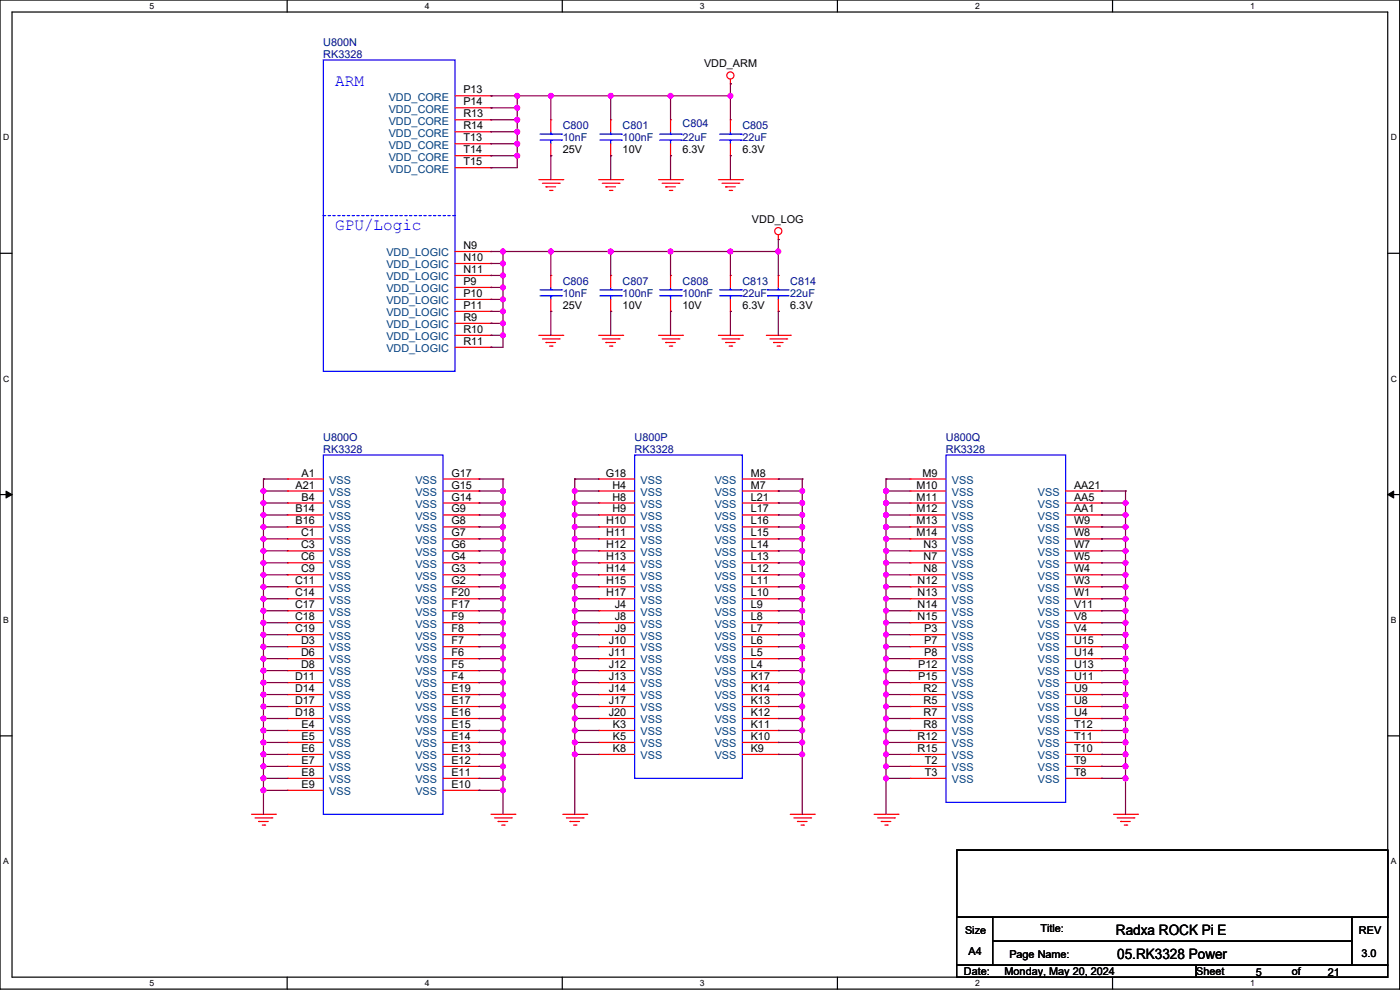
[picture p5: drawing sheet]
<svg xmlns="http://www.w3.org/2000/svg" width="594mm" height="420mm" viewBox="0 0 594 420" stroke-linecap="round" stroke-linejoin="round" font-family="sans-serif">
<defs><g id="words">
<g font-size="7.1" fill="#00f">
<text x="142.3" y="36.4">ARM</text>
<text x="142.3" y="97.4">GPU/Logic</text>
</g>
<g font-size="6.1">
<text x="473.5" y="396.7">Radxa ROCK Pi E</text>
<text x="474" y="406.9">05.RK3328 Power</text>
</g>
<g font-size="4.6" fill="#000080">
<text x="137.2" y="19.4">U800N</text>
<text x="137.2" y="24.4">RK3328</text>
<text x="289.6" y="53.9">C804</text>
<text x="238.8" y="54.9">C800</text>
<text x="264.2" y="54.9">C801</text>
<text x="315" y="54.9">C805</text>
<text x="238.8" y="60">10nF</text>
<text x="264.2" y="60">100nF</text>
<text x="289.6" y="60">22uF</text>
<text x="315" y="60">22uF</text>
<text x="238.8" y="121">C806</text>
<text x="264.2" y="121">C807</text>
<text x="289.6" y="121">C808</text>
<text x="315" y="121">C813</text>
<text x="335.3" y="121">C814</text>
<text x="238.8" y="126">10nF</text>
<text x="264.2" y="126">100nF</text>
<text x="289.6" y="126">100nF</text>
<text x="315" y="126">22uF</text>
<text x="335.3" y="126">22uF</text>
<text x="137.2" y="187">U800O</text>
<text x="269.3" y="187">U800P</text>
<text x="401.3" y="187">U800Q</text>
<text x="137.2" y="192.1">RK3328</text>
<text x="269.3" y="192.1">RK3328</text>
<text x="401.3" y="192.1">RK3328</text>
</g>
<g font-size="4.6">
<text x="298.7" y="28.5">VDD_ARM</text>
<text x="196.6" y="39.6">P13</text>
<text x="196.6" y="44.7">P14</text>
<text x="196.6" y="49.8">R13</text>
<text x="196.6" y="54.9">R14</text>
<text x="196.6" y="59.9">T13</text>
<text x="196.6" y="65">T14</text>
<text x="238.8" y="65.1">25V</text>
<text x="264.2" y="65.1">10V</text>
<text x="289.6" y="65.1">6.3V</text>
<text x="315" y="65.1">6.3V</text>
<text x="196.6" y="70.1">T15</text>
<text x="319" y="94.6">VDD_LOG</text>
<text x="196.6" y="105.7">N9</text>
<text x="196.6" y="110.7">N10</text>
<text x="196.6" y="115.8">N11</text>
<text x="196.6" y="120.9">P9</text>
<text x="196.6" y="126">P10</text>
<text x="196.6" y="131.1">P11</text>
<text x="238.8" y="131.1">25V</text>
<text x="264.2" y="131.1">10V</text>
<text x="289.6" y="131.1">10V</text>
<text x="315" y="131.1">6.3V</text>
<text x="335.3" y="131.1">6.3V</text>
<text x="196.6" y="136.1">R9</text>
<text x="196.6" y="141.2">R10</text>
<text x="196.6" y="146.3">R11</text>
<text x="128" y="202.2">A1</text>
<text x="191.5" y="202.2">G17</text>
<text x="257" y="202.2">G18</text>
<text x="318.5" y="202.2">M8</text>
<text x="391.4" y="202.2">M9</text>
<text x="125.4" y="207.3">A21</text>
<text x="191.5" y="207.3">G15</text>
<text x="259.8" y="207.3">H4</text>
<text x="318.5" y="207.3">M7</text>
<text x="388.8" y="207.3">M10</text>
<text x="455.7" y="207.3">AA21</text>
<text x="128" y="212.3">B4</text>
<text x="191.5" y="212.3">G14</text>
<text x="259.8" y="212.3">H8</text>
<text x="318.5" y="212.3">L21</text>
<text x="388.8" y="212.3">M11</text>
<text x="455.7" y="212.3">AA5</text>
<text x="125.4" y="217.4">B14</text>
<text x="191.5" y="217.4">G9</text>
<text x="259.8" y="217.4">H9</text>
<text x="318.5" y="217.4">L17</text>
<text x="388.8" y="217.4">M12</text>
<text x="455.7" y="217.4">AA1</text>
<text x="125.4" y="222.5">B16</text>
<text x="127.7" y="227.6">C1</text>
<text x="191.5" y="227.6">G7</text>
<text x="191.5" y="222.5">G8</text>
<text x="257.3" y="222.5">H10</text>
<text x="257.3" y="227.6">H11</text>
<text x="318.5" y="227.6">L15</text>
<text x="318.5" y="222.5">L16</text>
<text x="388.8" y="222.5">M13</text>
<text x="388.8" y="227.6">M14</text>
<text x="455.7" y="227.6">W8</text>
<text x="455.7" y="222.5">W9</text>
<text x="127.7" y="232.7">C3</text>
<text x="191.5" y="232.7">G6</text>
<text x="257.3" y="232.7">H12</text>
<text x="318.5" y="232.7">L14</text>
<text x="391.9" y="232.7">N3</text>
<text x="455.7" y="232.7">W7</text>
<text x="127.7" y="237.7">C6</text>
<text x="191.5" y="237.7">G4</text>
<text x="257.3" y="237.7">H13</text>
<text x="318.5" y="237.7">L13</text>
<text x="391.9" y="237.7">N7</text>
<text x="455.7" y="237.7">W5</text>
<text x="127.7" y="242.8">C9</text>
<text x="191.5" y="242.8">G3</text>
<text x="257.3" y="242.8">H14</text>
<text x="318.5" y="242.8">L12</text>
<text x="391.9" y="242.8">N8</text>
<text x="455.7" y="242.8">W4</text>
<text x="125.2" y="247.9">C11</text>
<text x="191.5" y="247.9">G2</text>
<text x="257.3" y="247.9">H15</text>
<text x="318.5" y="247.9">L11</text>
<text x="389.3" y="247.9">N12</text>
<text x="455.7" y="247.9">W3</text>
<text x="125.2" y="253">C14</text>
<text x="191.5" y="253">F20</text>
<text x="257.3" y="253">H17</text>
<text x="318.5" y="253">L10</text>
<text x="389.3" y="253">N13</text>
<text x="455.7" y="253">W1</text>
<text x="125.2" y="258.1">C17</text>
<text x="125.2" y="263.1">C18</text>
<text x="191.5" y="263.1">F9</text>
<text x="191.5" y="258.1">F17</text>
<text x="260.8" y="258.1">J4</text>
<text x="260.8" y="263.1">J8</text>
<text x="318.5" y="263.1">L8</text>
<text x="318.5" y="258.1">L9</text>
<text x="389.3" y="258.1">N14</text>
<text x="389.3" y="263.1">N15</text>
<text x="455.7" y="263.1">V8</text>
<text x="455.7" y="258.1">V11</text>
<text x="125.2" y="268.2">C19</text>
<text x="191.5" y="268.2">F8</text>
<text x="260.8" y="268.2">J9</text>
<text x="318.5" y="268.2">L7</text>
<text x="392.2" y="268.2">P3</text>
<text x="455.7" y="268.2">V4</text>
<text x="127.7" y="273.3">D3</text>
<text x="191.5" y="273.3">F7</text>
<text x="258.3" y="273.3">J10</text>
<text x="318.5" y="273.3">L6</text>
<text x="392.2" y="273.3">P7</text>
<text x="455.7" y="273.3">U15</text>
<text x="127.7" y="278.4">D6</text>
<text x="191.5" y="278.4">F6</text>
<text x="258.3" y="278.4">J11</text>
<text x="318.5" y="278.4">L5</text>
<text x="392.2" y="278.4">P8</text>
<text x="455.7" y="278.4">U14</text>
<text x="127.7" y="283.5">D8</text>
<text x="191.5" y="283.5">F5</text>
<text x="258.3" y="283.5">J12</text>
<text x="318.5" y="283.5">L4</text>
<text x="389.6" y="283.5">P12</text>
<text x="455.7" y="283.5">U13</text>
<text x="125.2" y="288.5">D11</text>
<text x="125.2" y="293.6">D14</text>
<text x="191.5" y="293.6">E19</text>
<text x="191.5" y="288.5">F4</text>
<text x="258.3" y="288.5">J13</text>
<text x="258.3" y="293.6">J14</text>
<text x="318.5" y="293.6">K14</text>
<text x="318.5" y="288.5">K17</text>
<text x="389.6" y="288.5">P15</text>
<text x="391.9" y="293.6">R2</text>
<text x="455.7" y="293.6">U9</text>
<text x="455.7" y="288.5">U11</text>
<text x="125.2" y="298.7">D17</text>
<text x="191.5" y="298.7">E17</text>
<text x="258.3" y="298.7">J17</text>
<text x="318.5" y="298.7">K13</text>
<text x="391.9" y="298.7">R5</text>
<text x="455.7" y="298.7">U8</text>
<text x="125.2" y="303.8">D18</text>
<text x="191.5" y="303.8">E16</text>
<text x="258.3" y="303.8">J20</text>
<text x="318.5" y="303.8">K12</text>
<text x="391.9" y="303.8">R7</text>
<text x="455.7" y="303.8">U4</text>
<text x="128" y="308.9">E4</text>
<text x="191.5" y="308.9">E15</text>
<text x="260.1" y="308.9">K3</text>
<text x="318.5" y="308.9">K11</text>
<text x="391.9" y="308.9">R8</text>
<text x="455.7" y="308.9">T12</text>
<text x="128" y="313.9">E5</text>
<text x="191.5" y="313.9">E14</text>
<text x="260.1" y="313.9">K5</text>
<text x="318.5" y="313.9">K10</text>
<text x="389.3" y="313.9">R12</text>
<text x="455.7" y="313.9">T11</text>
<text x="128" y="319">E6</text>
<text x="191.5" y="319">E13</text>
<text x="260.1" y="319">K8</text>
<text x="318.5" y="319">K9</text>
<text x="389.3" y="319">R15</text>
<text x="455.7" y="319">T10</text>
<text x="128" y="324.1">E7</text>
<text x="128" y="329.2">E8</text>
<text x="191.5" y="329.2">E11</text>
<text x="191.5" y="324.1">E12</text>
<text x="392.4" y="324.1">T2</text>
<text x="392.4" y="329.2">T3</text>
<text x="455.7" y="329.2">T8</text>
<text x="455.7" y="324.1">T9</text>
<text x="128" y="334.3">E9</text>
<text x="191.5" y="334.3">E10</text>
<text x="441.5" y="395.3">Title:</text>
<text x="409.5" y="396.3">Size</text>
<text x="576.6" y="396.3">REV</text>
<text x="411" y="404.9">A4</text>
<text x="428.3" y="406.5">Page Name:</text>
<text x="577.6" y="406">3.0</text>
<text x="409" y="413.6">Date:</text>
<text x="426.2" y="413.6">Monday, May 20, 2024</text>
<text x="507.5" y="413.6">Sheet</text>
<text x="548.1" y="413.6">of</text>
<text x="532.9" y="414.1">5</text>
<text x="563.4" y="414.1">21</text>
</g>
<g font-size="4.6" fill="#004080">
<text x="164.9" y="42.7">VDD_CORE</text>
<text x="164.9" y="47.8">VDD_CORE</text>
<text x="164.9" y="52.9">VDD_CORE</text>
<text x="164.9" y="58">VDD_CORE</text>
<text x="164.9" y="63">VDD_CORE</text>
<text x="164.9" y="68.1">VDD_CORE</text>
<text x="164.9" y="73.2">VDD_CORE</text>
<text x="163.9" y="108.8">VDD_LOGIC</text>
<text x="163.9" y="113.8">VDD_LOGIC</text>
<text x="163.9" y="118.9">VDD_LOGIC</text>
<text x="163.9" y="124">VDD_LOGIC</text>
<text x="163.9" y="129.1">VDD_LOGIC</text>
<text x="163.9" y="134.2">VDD_LOGIC</text>
<text x="163.9" y="139.2">VDD_LOGIC</text>
<text x="163.9" y="144.3">VDD_LOGIC</text>
<text x="163.9" y="149.4">VDD_LOGIC</text>
<text x="139.7" y="205.3">VSS</text>
<text x="176.2" y="205.3">VSS</text>
<text x="271.8" y="205.3">VSS</text>
<text x="303.2" y="205.3">VSS</text>
<text x="403.9" y="205.3">VSS</text>
<text x="139.7" y="210.4">VSS</text>
<text x="139.7" y="215.4">VSS</text>
<text x="176.2" y="215.4">VSS</text>
<text x="176.2" y="210.4">VSS</text>
<text x="271.8" y="210.4">VSS</text>
<text x="271.8" y="215.4">VSS</text>
<text x="303.2" y="215.4">VSS</text>
<text x="303.2" y="210.4">VSS</text>
<text x="403.9" y="210.4">VSS</text>
<text x="403.9" y="215.4">VSS</text>
<text x="440.4" y="215.4">VSS</text>
<text x="440.4" y="210.4">VSS</text>
<text x="139.7" y="220.5">VSS</text>
<text x="176.2" y="220.5">VSS</text>
<text x="271.8" y="220.5">VSS</text>
<text x="303.2" y="220.5">VSS</text>
<text x="403.9" y="220.5">VSS</text>
<text x="440.4" y="220.5">VSS</text>
<text x="139.7" y="225.6">VSS</text>
<text x="176.2" y="225.6">VSS</text>
<text x="271.8" y="225.6">VSS</text>
<text x="303.2" y="225.6">VSS</text>
<text x="403.9" y="225.6">VSS</text>
<text x="440.4" y="225.6">VSS</text>
<text x="139.7" y="230.7">VSS</text>
<text x="176.2" y="230.7">VSS</text>
<text x="271.8" y="230.7">VSS</text>
<text x="303.2" y="230.7">VSS</text>
<text x="403.9" y="230.7">VSS</text>
<text x="440.4" y="230.7">VSS</text>
<text x="139.7" y="235.8">VSS</text>
<text x="176.2" y="235.8">VSS</text>
<text x="271.8" y="235.8">VSS</text>
<text x="303.2" y="235.8">VSS</text>
<text x="403.9" y="235.8">VSS</text>
<text x="440.4" y="235.8">VSS</text>
<text x="139.7" y="240.8">VSS</text>
<text x="139.7" y="245.9">VSS</text>
<text x="176.2" y="245.9">VSS</text>
<text x="176.2" y="240.8">VSS</text>
<text x="271.8" y="240.8">VSS</text>
<text x="271.8" y="245.9">VSS</text>
<text x="303.2" y="245.9">VSS</text>
<text x="303.2" y="240.8">VSS</text>
<text x="403.9" y="240.8">VSS</text>
<text x="403.9" y="245.9">VSS</text>
<text x="440.4" y="245.9">VSS</text>
<text x="440.4" y="240.8">VSS</text>
<text x="139.7" y="251">VSS</text>
<text x="176.2" y="251">VSS</text>
<text x="271.8" y="251">VSS</text>
<text x="303.2" y="251">VSS</text>
<text x="403.9" y="251">VSS</text>
<text x="440.4" y="251">VSS</text>
<text x="139.7" y="256.1">VSS</text>
<text x="176.2" y="256.1">VSS</text>
<text x="271.8" y="256.1">VSS</text>
<text x="303.2" y="256.1">VSS</text>
<text x="403.9" y="256.1">VSS</text>
<text x="440.4" y="256.1">VSS</text>
<text x="139.7" y="261.2">VSS</text>
<text x="176.2" y="261.2">VSS</text>
<text x="271.8" y="261.2">VSS</text>
<text x="303.2" y="261.2">VSS</text>
<text x="403.9" y="261.2">VSS</text>
<text x="440.4" y="261.2">VSS</text>
<text x="139.7" y="266.2">VSS</text>
<text x="176.2" y="266.2">VSS</text>
<text x="271.8" y="266.2">VSS</text>
<text x="303.2" y="266.2">VSS</text>
<text x="403.9" y="266.2">VSS</text>
<text x="440.4" y="266.2">VSS</text>
<text x="139.7" y="271.3">VSS</text>
<text x="176.2" y="271.3">VSS</text>
<text x="271.8" y="271.3">VSS</text>
<text x="303.2" y="271.3">VSS</text>
<text x="403.9" y="271.3">VSS</text>
<text x="440.4" y="271.3">VSS</text>
<text x="139.7" y="276.4">VSS</text>
<text x="139.7" y="281.5">VSS</text>
<text x="176.2" y="281.5">VSS</text>
<text x="176.2" y="276.4">VSS</text>
<text x="271.8" y="276.4">VSS</text>
<text x="271.8" y="281.5">VSS</text>
<text x="303.2" y="281.5">VSS</text>
<text x="303.2" y="276.4">VSS</text>
<text x="403.9" y="276.4">VSS</text>
<text x="403.9" y="281.5">VSS</text>
<text x="440.4" y="281.5">VSS</text>
<text x="440.4" y="276.4">VSS</text>
<text x="139.7" y="286.6">VSS</text>
<text x="176.2" y="286.6">VSS</text>
<text x="271.8" y="286.6">VSS</text>
<text x="303.2" y="286.6">VSS</text>
<text x="403.9" y="286.6">VSS</text>
<text x="440.4" y="286.6">VSS</text>
<text x="139.7" y="291.6">VSS</text>
<text x="176.2" y="291.6">VSS</text>
<text x="271.8" y="291.6">VSS</text>
<text x="303.2" y="291.6">VSS</text>
<text x="403.9" y="291.6">VSS</text>
<text x="440.4" y="291.6">VSS</text>
<text x="139.7" y="296.7">VSS</text>
<text x="176.2" y="296.7">VSS</text>
<text x="271.8" y="296.7">VSS</text>
<text x="303.2" y="296.7">VSS</text>
<text x="403.9" y="296.7">VSS</text>
<text x="440.4" y="296.7">VSS</text>
<text x="139.7" y="301.8">VSS</text>
<text x="176.2" y="301.8">VSS</text>
<text x="271.8" y="301.8">VSS</text>
<text x="303.2" y="301.8">VSS</text>
<text x="403.9" y="301.8">VSS</text>
<text x="440.4" y="301.8">VSS</text>
<text x="139.7" y="306.9">VSS</text>
<text x="139.7" y="312">VSS</text>
<text x="176.2" y="312">VSS</text>
<text x="176.2" y="306.9">VSS</text>
<text x="271.8" y="306.9">VSS</text>
<text x="271.8" y="312">VSS</text>
<text x="303.2" y="312">VSS</text>
<text x="303.2" y="306.9">VSS</text>
<text x="403.9" y="306.9">VSS</text>
<text x="403.9" y="312">VSS</text>
<text x="440.4" y="312">VSS</text>
<text x="440.4" y="306.9">VSS</text>
<text x="139.7" y="317">VSS</text>
<text x="176.2" y="317">VSS</text>
<text x="271.8" y="317">VSS</text>
<text x="303.2" y="317">VSS</text>
<text x="403.9" y="317">VSS</text>
<text x="440.4" y="317">VSS</text>
<text x="139.7" y="322.1">VSS</text>
<text x="176.2" y="322.1">VSS</text>
<text x="271.8" y="322.1">VSS</text>
<text x="303.2" y="322.1">VSS</text>
<text x="403.9" y="322.1">VSS</text>
<text x="440.4" y="322.1">VSS</text>
<text x="139.7" y="327.2">VSS</text>
<text x="176.2" y="327.2">VSS</text>
<text x="403.9" y="327.2">VSS</text>
<text x="440.4" y="327.2">VSS</text>
<text x="139.7" y="332.3">VSS</text>
<text x="176.2" y="332.3">VSS</text>
<text x="403.9" y="332.3">VSS</text>
<text x="440.4" y="332.3">VSS</text>
<text x="139.7" y="337.4">VSS</text>
<text x="176.2" y="337.4">VSS</text>
</g>
<g font-size="3.6">
<text x="63.5" y="3.8">5</text>
<text x="180.2" y="3.8">4</text>
<text x="296.9" y="3.8">3</text>
<text x="413.7" y="3.8">2</text>
<text x="530.4" y="3.8">1</text>
<text x="1.3" y="59.5">D</text>
<text x="590.1" y="59.5">D</text>
<text x="1.3" y="161.9">C</text>
<text x="590.1" y="161.9">C</text>
<text x="1.3" y="264.3">B</text>
<text x="590.1" y="264.3">B</text>
<text x="1.3" y="366.6">A</text>
<text x="590.1" y="366.6">A</text>
<text x="63.5" y="418.3">5</text>
<text x="180.2" y="418.3">4</text>
<text x="296.9" y="418.3">3</text>
<text x="413.7" y="418.3">2</text>
<text x="530.4" y="418.3">1</text>
</g>
</g></defs>
<path d="M0 0h593.9v419.6h-593.9zM5.1 5.1h583.7v409.4h-583.7z" fill="none" stroke="#000" stroke-width=".51"/>
<g fill="#fff">
<path d="M63.5 .5h2v4.1h-2z"/>
<path d="M63.5 415.1h2v4h-2z"/>
</g>
<path d="M121.8 0v5.1M121.8 414.5v5.1" fill="none" stroke="#000" stroke-width=".51"/>
<g fill="#fff">
<path d="M180.2 .5h2v4.1h-2z"/>
<path d="M180.2 415.1h2v4h-2z"/>
</g>
<path d="M238.6 0v5.1M238.6 414.5v5.1" fill="none" stroke="#000" stroke-width=".51"/>
<g fill="#fff">
<path d="M296.9 .5h2.1v4.1h-2.1z"/>
<path d="M296.9 415.1h2.1v4h-2.1z"/>
</g>
<path d="M355.3 0v5.1M355.3 414.5v5.1" fill="none" stroke="#000" stroke-width=".51"/>
<g fill="#fff">
<path d="M413.7 .5h2v4.1h-2z"/>
<path d="M413.7 415.1h2v4h-2z"/>
</g>
<path d="M472 0v5.1M472 414.5v5.1" fill="none" stroke="#000" stroke-width=".51"/>
<g fill="#fff">
<path d="M530.4 .5h2v4.1h-2z"/>
<path d="M530.4 415.1h2v4h-2z"/>
<path d="M1.3 56.3h2.6v4h-2.6z"/>
<path d="M590.1 56.3h2.6v4h-2.6z"/>
<path d="M1.3 158.6h2.6v4.1h-2.6z"/>
<path d="M590.1 158.6h2.6v4.1h-2.6z"/>
</g>
<path d="M0 107.5h5.1M588.8 107.5h5.1" fill="none" stroke="#000" stroke-width=".51"/>
<g fill="#fff">
<path d="M1.3 261h2.4v4.1h-2.4z"/>
<path d="M590.1 261h2.4v4.1h-2.4z"/>
</g>
<path d="M0 209.8h5.1M588.8 209.8h5.1" fill="none" stroke="#000" stroke-width=".51"/>
<path d="M2.6 208.3l2.5 1.5-2.5 1.5zM588.8 209.8l2.5-1.5v3z" fill="#000" stroke="#000" stroke-width=".42"/>
<g fill="#fff">
<path d="M1.3 363.4h2.4v4h-2.4z"/>
<path d="M590.1 363.4h2.4v4h-2.4z"/>
</g>
<path d="M0 312.2h5.1M588.8 312.2h5.1" fill="none" stroke="#000" stroke-width=".51"/>
<path d="M309.9 33.5v2.1" fill="none" stroke="#f00" stroke-width=".51"/>
<circle cx="309.9" cy="35.6" r=".25" fill="#f00"/>
<g fill="none" stroke="#f00" stroke-width=".51">
<path d="M106.7 345.5h10.2"/>
<circle cx="309.9" cy="32" r="1.51"/>
</g>
<circle cx="116.9" cy="345.5" r=".25" fill="#f00"/>
<path d="M108.2 347h7.1" fill="none" stroke="#f00" stroke-width=".51"/>
<circle cx="115.3" cy="347" r=".25" fill="#f00"/>
<path d="M109.7 348.5h4.1" fill="none" stroke="#f00" stroke-width=".51"/>
<circle cx="109.7" cy="348.5" r=".25" fill="#f00"/>
<path d="M111.3 350h1" fill="none" stroke="#f00" stroke-width=".51"/>
<circle cx="112.3" cy="350" r=".25" fill="#f00"/>
<path d="M228.6 76.2h10.2" fill="none" stroke="#f00" stroke-width=".51"/>
<circle cx="238.8" cy="76.2" r=".25" fill="#f00"/>
<path d="M230.1 77.7h7.2" fill="none" stroke="#f00" stroke-width=".51"/>
<circle cx="237.3" cy="77.7" r=".25" fill="#f00"/>
<path d="M231.7 79.3h4" fill="none" stroke="#f00" stroke-width=".51"/>
<circle cx="231.7" cy="79.3" r=".25" fill="#f00"/>
<path d="M233.2 80.8h1" fill="none" stroke="#f00" stroke-width=".51"/>
<circle cx="234.2" cy="80.8" r=".25" fill="#f00"/>
<path d="M254 76.2h10.2" fill="none" stroke="#f00" stroke-width=".51"/>
<circle cx="264.2" cy="76.2" r=".25" fill="#f00"/>
<path d="M255.5 77.7h7.2" fill="none" stroke="#f00" stroke-width=".51"/>
<circle cx="262.7" cy="77.7" r=".25" fill="#f00"/>
<path d="M257.1 79.3h4" fill="none" stroke="#f00" stroke-width=".51"/>
<circle cx="257.1" cy="79.3" r=".25" fill="#f00"/>
<path d="M258.6 80.8h1" fill="none" stroke="#f00" stroke-width=".51"/>
<circle cx="259.6" cy="80.8" r=".25" fill="#f00"/>
<path d="M304.8 76.2h10.2" fill="none" stroke="#f00" stroke-width=".51"/>
<circle cx="315" cy="76.2" r=".25" fill="#f00"/>
<path d="M306.3 77.7h7.2" fill="none" stroke="#f00" stroke-width=".51"/>
<circle cx="313.5" cy="77.7" r=".25" fill="#f00"/>
<path d="M307.9 79.3h4" fill="none" stroke="#f00" stroke-width=".51"/>
<circle cx="307.9" cy="79.3" r=".25" fill="#f00"/>
<path d="M309.4 80.8h1" fill="none" stroke="#f00" stroke-width=".51"/>
<circle cx="310.4" cy="80.8" r=".25" fill="#f00"/>
<path d="M279.4 142.3h10.2" fill="none" stroke="#f00" stroke-width=".51"/>
<circle cx="289.6" cy="142.3" r=".25" fill="#f00"/>
<path d="M280.9 143.8h7.2" fill="none" stroke="#f00" stroke-width=".51"/>
<circle cx="288.1" cy="143.8" r=".25" fill="#f00"/>
<path d="M282.5 145.3h4" fill="none" stroke="#f00" stroke-width=".51"/>
<circle cx="282.5" cy="145.3" r=".25" fill="#f00"/>
<path d="M284 146.8h1" fill="none" stroke="#f00" stroke-width=".51"/>
<circle cx="285" cy="146.8" r=".25" fill="#f00"/>
<path d="M228.6 142.3h10.2" fill="none" stroke="#f00" stroke-width=".51"/>
<circle cx="238.8" cy="142.3" r=".25" fill="#f00"/>
<path d="M230.1 143.8h7.2" fill="none" stroke="#f00" stroke-width=".51"/>
<circle cx="237.3" cy="143.8" r=".25" fill="#f00"/>
<path d="M231.7 145.3h4" fill="none" stroke="#f00" stroke-width=".51"/>
<circle cx="231.7" cy="145.3" r=".25" fill="#f00"/>
<path d="M233.2 146.8h1" fill="none" stroke="#f00" stroke-width=".51"/>
<circle cx="234.2" cy="146.8" r=".25" fill="#f00"/>
<path d="M254 142.3h10.2" fill="none" stroke="#f00" stroke-width=".51"/>
<circle cx="264.2" cy="142.3" r=".25" fill="#f00"/>
<path d="M255.5 143.8h7.2" fill="none" stroke="#f00" stroke-width=".51"/>
<circle cx="262.7" cy="143.8" r=".25" fill="#f00"/>
<path d="M257.1 145.3h4" fill="none" stroke="#f00" stroke-width=".51"/>
<circle cx="257.1" cy="145.3" r=".25" fill="#f00"/>
<path d="M258.6 146.8h1" fill="none" stroke="#f00" stroke-width=".51"/>
<circle cx="259.6" cy="146.8" r=".25" fill="#f00"/>
<path d="M330.2 99.6v2" fill="none" stroke="#f00" stroke-width=".51"/>
<circle cx="330.2" cy="101.6" r=".25" fill="#f00"/>
<g fill="none" stroke="#f00" stroke-width=".51">
<path d="M325.1 142.3h10.2"/>
<circle cx="330.2" cy="98.1" r="1.51"/>
</g>
<circle cx="335.3" cy="142.3" r=".25" fill="#f00"/>
<path d="M326.7 143.8h7.1" fill="none" stroke="#f00" stroke-width=".51"/>
<circle cx="333.8" cy="143.8" r=".25" fill="#f00"/>
<path d="M328.2 145.3h4.1" fill="none" stroke="#f00" stroke-width=".51"/>
<circle cx="328.2" cy="145.3" r=".25" fill="#f00"/>
<path d="M329.7 146.8h1" fill="none" stroke="#f00" stroke-width=".51"/>
<circle cx="330.7" cy="146.8" r=".25" fill="#f00"/>
<path d="M304.8 142.3h10.2" fill="none" stroke="#f00" stroke-width=".51"/>
<circle cx="315" cy="142.3" r=".25" fill="#f00"/>
<path d="M306.3 143.8h7.2" fill="none" stroke="#f00" stroke-width=".51"/>
<circle cx="313.5" cy="143.8" r=".25" fill="#f00"/>
<path d="M307.9 145.3h4" fill="none" stroke="#f00" stroke-width=".51"/>
<circle cx="307.9" cy="145.3" r=".25" fill="#f00"/>
<path d="M309.4 146.8h1" fill="none" stroke="#f00" stroke-width=".51"/>
<circle cx="310.4" cy="146.8" r=".25" fill="#f00"/>
<path d="M208.3 345.5h10.2" fill="none" stroke="#f00" stroke-width=".51"/>
<circle cx="218.5" cy="345.5" r=".25" fill="#f00"/>
<path d="M209.8 347h7.1" fill="none" stroke="#f00" stroke-width=".51"/>
<circle cx="216.9" cy="347" r=".25" fill="#f00"/>
<path d="M211.3 348.5h4.1" fill="none" stroke="#f00" stroke-width=".51"/>
<circle cx="211.3" cy="348.5" r=".25" fill="#f00"/>
<path d="M212.9 350h1" fill="none" stroke="#f00" stroke-width=".51"/>
<circle cx="213.9" cy="350" r=".25" fill="#f00"/>
<path d="M335.3 345.5h10.2" fill="none" stroke="#f00" stroke-width=".51"/>
<circle cx="345.5" cy="345.5" r=".25" fill="#f00"/>
<path d="M336.8 347h7.1" fill="none" stroke="#f00" stroke-width=".51"/>
<circle cx="343.9" cy="347" r=".25" fill="#f00"/>
<path d="M338.3 348.5h4.1" fill="none" stroke="#f00" stroke-width=".51"/>
<circle cx="338.3" cy="348.5" r=".25" fill="#f00"/>
<path d="M339.9 350h1" fill="none" stroke="#f00" stroke-width=".51"/>
<circle cx="340.9" cy="350" r=".25" fill="#f00"/>
<path d="M238.8 345.5h10.1" fill="none" stroke="#f00" stroke-width=".51"/>
<circle cx="248.9" cy="345.5" r=".25" fill="#f00"/>
<path d="M240.3 347h7.1" fill="none" stroke="#f00" stroke-width=".51"/>
<circle cx="247.4" cy="347" r=".25" fill="#f00"/>
<path d="M241.8 348.5h4.1" fill="none" stroke="#f00" stroke-width=".51"/>
<circle cx="241.8" cy="348.5" r=".25" fill="#f00"/>
<path d="M243.4 350h1" fill="none" stroke="#f00" stroke-width=".51"/>
<circle cx="244.4" cy="350" r=".25" fill="#f00"/>
<path d="M472.5 345.5h10.1" fill="none" stroke="#f00" stroke-width=".51"/>
<circle cx="482.6" cy="345.5" r=".25" fill="#f00"/>
<path d="M474 347h7.1" fill="none" stroke="#f00" stroke-width=".51"/>
<circle cx="481.1" cy="347" r=".25" fill="#f00"/>
<path d="M475.5 348.5h4.1" fill="none" stroke="#f00" stroke-width=".51"/>
<circle cx="475.5" cy="348.5" r=".25" fill="#f00"/>
<path d="M477 350h1" fill="none" stroke="#f00" stroke-width=".51"/>
<circle cx="478" cy="350" r=".25" fill="#f00"/>
<path d="M370.9 345.5h10.1" fill="none" stroke="#f00" stroke-width=".51"/>
<circle cx="381" cy="345.5" r=".25" fill="#f00"/>
<path d="M372.4 347h7.1" fill="none" stroke="#f00" stroke-width=".51"/>
<circle cx="379.5" cy="347" r=".25" fill="#f00"/>
<path d="M373.9 348.5h4.1" fill="none" stroke="#f00" stroke-width=".51"/>
<circle cx="373.9" cy="348.5" r=".25" fill="#f00"/>
<path d="M375.4 350h1" fill="none" stroke="#f00" stroke-width=".51"/>
<circle cx="376.4" cy="350" r=".25" fill="#f00"/>
<path d="M279.4 76.2h10.2" fill="none" stroke="#f00" stroke-width=".51"/>
<circle cx="289.6" cy="76.2" r=".25" fill="#f00"/>
<path d="M280.9 77.7h7.2" fill="none" stroke="#f00" stroke-width=".51"/>
<circle cx="288.1" cy="77.7" r=".25" fill="#f00"/>
<path d="M282.5 79.3h4" fill="none" stroke="#f00" stroke-width=".51"/>
<circle cx="282.5" cy="79.3" r=".25" fill="#f00"/>
<path d="M284 80.8h1" fill="none" stroke="#f00" stroke-width=".51"/>
<circle cx="285" cy="80.8" r=".25" fill="#f00"/>
<path d="M405.9 360.7h182.9v28.4h-182.9zM405.9 389.1h15.3v20.4h-15.3zM421.2 389.1h152.4v10.2h-152.4zM421.2 399.3h152.4v10.2h-152.4zM573.6 389.1h15.2v20.4h-15.2zM405.9 409.5h101.6v5h-101.6zM507.5 409.5h81.3v5h-81.3z" fill="none" stroke="#000" stroke-width=".51"/>
<path d="M137.2 25.4h55.9v132.1h-55.9z" fill="none" stroke="#00f" stroke-width=".51"/>
<path d="M193.1 91.5h-55.9" fill="none" stroke="#00f" stroke-width=".51" stroke-dasharray="1 1"/>
<circle cx="137.2" cy="91.5" r=".25" fill="#00f" stroke-dasharray="1 1"/>
<path d="M193.1 106.7h15.2" fill="none" stroke="#f00" stroke-width=".51"/>
<circle cx="208.3" cy="106.7" r=".25" fill="#f00"/>
<path d="M193.1 111.8h15.2" fill="none" stroke="#f00" stroke-width=".51"/>
<circle cx="208.3" cy="111.8" r=".25" fill="#f00"/>
<path d="M193.1 116.9h15.2" fill="none" stroke="#f00" stroke-width=".51"/>
<circle cx="208.3" cy="116.9" r=".25" fill="#f00"/>
<path d="M193.1 121.9h15.2" fill="none" stroke="#f00" stroke-width=".51"/>
<circle cx="208.3" cy="121.9" r=".25" fill="#f00"/>
<path d="M193.1 127h15.2" fill="none" stroke="#f00" stroke-width=".51"/>
<circle cx="208.3" cy="127" r=".25" fill="#f00"/>
<path d="M193.1 132.1h15.2" fill="none" stroke="#f00" stroke-width=".51"/>
<circle cx="208.3" cy="132.1" r=".25" fill="#f00"/>
<path d="M193.1 137.2h15.2" fill="none" stroke="#f00" stroke-width=".51"/>
<circle cx="208.3" cy="137.2" r=".25" fill="#f00"/>
<path d="M193.1 142.3h15.2" fill="none" stroke="#f00" stroke-width=".51"/>
<circle cx="208.3" cy="142.3" r=".25" fill="#f00"/>
<path d="M193.1 147.3h15.2" fill="none" stroke="#f00" stroke-width=".51"/>
<circle cx="208.3" cy="147.3" r=".25" fill="#f00"/>
<path d="M193.1 40.7h15.2" fill="none" stroke="#f00" stroke-width=".51"/>
<circle cx="208.3" cy="40.7" r=".25" fill="#f00"/>
<path d="M193.1 45.7h15.2" fill="none" stroke="#f00" stroke-width=".51"/>
<circle cx="208.3" cy="45.7" r=".25" fill="#f00"/>
<path d="M193.1 50.8h15.2" fill="none" stroke="#f00" stroke-width=".51"/>
<circle cx="208.3" cy="50.8" r=".25" fill="#f00"/>
<path d="M193.1 55.9h15.2" fill="none" stroke="#f00" stroke-width=".51"/>
<circle cx="208.3" cy="55.9" r=".25" fill="#f00"/>
<path d="M193.1 61h15.2" fill="none" stroke="#f00" stroke-width=".51"/>
<circle cx="208.3" cy="61" r=".25" fill="#f00"/>
<path d="M193.1 66.1h15.2" fill="none" stroke="#f00" stroke-width=".51"/>
<circle cx="208.3" cy="66.1" r=".25" fill="#f00"/>
<path d="M193.1 71.1h15.2" fill="none" stroke="#f00" stroke-width=".51"/>
<circle cx="208.3" cy="71.1" r=".25" fill="#f00"/>
<path d="M259.1 121.9v1.1" fill="none" stroke="#00f" stroke-width=".51"/>
<circle cx="259.1" cy="123" r=".25" fill="#00f"/>
<path d="M254.5 125.5h9.2" fill="none" stroke="#00f" stroke-width=".51"/>
<circle cx="263.7" cy="125.5" r=".25" fill="#00f"/>
<path d="M254.5 123h9.2" fill="none" stroke="#00f" stroke-width=".51"/>
<circle cx="263.7" cy="123" r=".25" fill="#00f"/>
<path d="M259.1 125.5v1.5" fill="none" stroke="#00f" stroke-width=".51"/>
<circle cx="259.1" cy="125.5" r=".25" fill="#00f"/>
<path d="M259.1 116.9v5" fill="none" stroke="#f00" stroke-width=".51"/>
<circle cx="259.1" cy="116.9" r=".25" fill="#f00"/>
<path d="M259.1 127v5.1" fill="none" stroke="#f00" stroke-width=".51"/>
<circle cx="259.1" cy="132.1" r=".25" fill="#f00"/>
<path d="M309.9 121.9v1.1" fill="none" stroke="#00f" stroke-width=".51"/>
<circle cx="309.9" cy="123" r=".25" fill="#00f"/>
<path d="M305.3 125.5h9.2" fill="none" stroke="#00f" stroke-width=".51"/>
<circle cx="314.5" cy="125.5" r=".25" fill="#00f"/>
<path d="M305.3 123h9.2" fill="none" stroke="#00f" stroke-width=".51"/>
<circle cx="314.5" cy="123" r=".25" fill="#00f"/>
<path d="M309.9 125.5v1.5" fill="none" stroke="#00f" stroke-width=".51"/>
<circle cx="309.9" cy="125.5" r=".25" fill="#00f"/>
<path d="M309.9 116.9v5" fill="none" stroke="#f00" stroke-width=".51"/>
<circle cx="309.9" cy="116.9" r=".25" fill="#f00"/>
<path d="M309.9 127v5.1" fill="none" stroke="#f00" stroke-width=".51"/>
<circle cx="309.9" cy="132.1" r=".25" fill="#f00"/>
<path d="M233.7 55.9v1" fill="none" stroke="#00f" stroke-width=".51"/>
<circle cx="233.7" cy="56.9" r=".25" fill="#00f"/>
<path d="M229.1 59.5h9.2" fill="none" stroke="#00f" stroke-width=".51"/>
<circle cx="238.3" cy="59.5" r=".25" fill="#00f"/>
<path d="M229.1 56.9h9.2" fill="none" stroke="#00f" stroke-width=".51"/>
<circle cx="238.3" cy="56.9" r=".25" fill="#00f"/>
<path d="M233.7 59.5v1.5" fill="none" stroke="#00f" stroke-width=".51"/>
<circle cx="233.7" cy="59.5" r=".25" fill="#00f"/>
<path d="M233.7 50.8v5.1" fill="none" stroke="#f00" stroke-width=".51"/>
<circle cx="233.7" cy="50.8" r=".25" fill="#f00"/>
<path d="M233.7 61v5.1" fill="none" stroke="#f00" stroke-width=".51"/>
<circle cx="233.7" cy="66.1" r=".25" fill="#f00"/>
<path d="M284.5 55.9v1" fill="none" stroke="#00f" stroke-width=".51"/>
<circle cx="284.5" cy="56.9" r=".25" fill="#00f"/>
<path d="M279.9 59.5h9.2" fill="none" stroke="#00f" stroke-width=".51"/>
<circle cx="289.1" cy="59.5" r=".25" fill="#00f"/>
<path d="M279.9 56.9h9.2" fill="none" stroke="#00f" stroke-width=".51"/>
<circle cx="289.1" cy="56.9" r=".25" fill="#00f"/>
<path d="M284.5 59.5v1.5" fill="none" stroke="#00f" stroke-width=".51"/>
<circle cx="284.5" cy="59.5" r=".25" fill="#00f"/>
<path d="M284.5 50.8v5.1" fill="none" stroke="#f00" stroke-width=".51"/>
<circle cx="284.5" cy="50.8" r=".25" fill="#f00"/>
<path d="M284.5 61v5.1" fill="none" stroke="#f00" stroke-width=".51"/>
<circle cx="284.5" cy="66.1" r=".25" fill="#f00"/>
<path d="M259.1 55.9v1" fill="none" stroke="#00f" stroke-width=".51"/>
<circle cx="259.1" cy="56.9" r=".25" fill="#00f"/>
<path d="M254.5 59.5h9.2" fill="none" stroke="#00f" stroke-width=".51"/>
<circle cx="263.7" cy="59.5" r=".25" fill="#00f"/>
<path d="M254.5 56.9h9.2" fill="none" stroke="#00f" stroke-width=".51"/>
<circle cx="263.7" cy="56.9" r=".25" fill="#00f"/>
<path d="M259.1 59.5v1.5" fill="none" stroke="#00f" stroke-width=".51"/>
<circle cx="259.1" cy="59.5" r=".25" fill="#00f"/>
<path d="M259.1 50.8v5.1" fill="none" stroke="#f00" stroke-width=".51"/>
<circle cx="259.1" cy="50.8" r=".25" fill="#f00"/>
<path d="M259.1 61v5.1" fill="none" stroke="#f00" stroke-width=".51"/>
<circle cx="259.1" cy="66.1" r=".25" fill="#f00"/>
<path d="M284.5 121.9v1.1" fill="none" stroke="#00f" stroke-width=".51"/>
<circle cx="284.5" cy="123" r=".25" fill="#00f"/>
<path d="M279.9 125.5h9.2" fill="none" stroke="#00f" stroke-width=".51"/>
<circle cx="289.1" cy="125.5" r=".25" fill="#00f"/>
<path d="M279.9 123h9.2" fill="none" stroke="#00f" stroke-width=".51"/>
<circle cx="289.1" cy="123" r=".25" fill="#00f"/>
<path d="M284.5 125.5v1.5" fill="none" stroke="#00f" stroke-width=".51"/>
<circle cx="284.5" cy="125.5" r=".25" fill="#00f"/>
<path d="M284.5 116.9v5" fill="none" stroke="#f00" stroke-width=".51"/>
<circle cx="284.5" cy="116.9" r=".25" fill="#f00"/>
<path d="M284.5 127v5.1" fill="none" stroke="#f00" stroke-width=".51"/>
<circle cx="284.5" cy="132.1" r=".25" fill="#f00"/>
<path d="M401.3 193.1h50.8v147.3h-50.8z" fill="none" stroke="#00f" stroke-width=".51"/>
<path d="M386.1 203.2h15.2" fill="none" stroke="#f00" stroke-width=".51"/>
<circle cx="386.1" cy="203.2" r=".25" fill="#f00"/>
<path d="M386.1 208.3h15.2" fill="none" stroke="#f00" stroke-width=".51"/>
<circle cx="386.1" cy="208.3" r=".25" fill="#f00"/>
<path d="M386.1 213.4h15.2" fill="none" stroke="#f00" stroke-width=".51"/>
<circle cx="386.1" cy="213.4" r=".25" fill="#f00"/>
<path d="M386.1 218.5h15.2" fill="none" stroke="#f00" stroke-width=".51"/>
<circle cx="386.1" cy="218.5" r=".25" fill="#f00"/>
<path d="M386.1 223.5h15.2" fill="none" stroke="#f00" stroke-width=".51"/>
<circle cx="386.1" cy="223.5" r=".25" fill="#f00"/>
<path d="M386.1 228.6h15.2" fill="none" stroke="#f00" stroke-width=".51"/>
<circle cx="386.1" cy="228.6" r=".25" fill="#f00"/>
<path d="M386.1 233.7h15.2" fill="none" stroke="#f00" stroke-width=".51"/>
<circle cx="386.1" cy="233.7" r=".25" fill="#f00"/>
<path d="M386.1 238.8h15.2" fill="none" stroke="#f00" stroke-width=".51"/>
<circle cx="386.1" cy="238.8" r=".25" fill="#f00"/>
<path d="M386.1 243.9h15.2" fill="none" stroke="#f00" stroke-width=".51"/>
<circle cx="386.1" cy="243.9" r=".25" fill="#f00"/>
<path d="M386.1 248.9h15.2" fill="none" stroke="#f00" stroke-width=".51"/>
<circle cx="386.1" cy="248.9" r=".25" fill="#f00"/>
<path d="M386.1 254h15.2" fill="none" stroke="#f00" stroke-width=".51"/>
<circle cx="386.1" cy="254" r=".25" fill="#f00"/>
<path d="M386.1 259.1h15.2" fill="none" stroke="#f00" stroke-width=".51"/>
<circle cx="386.1" cy="259.1" r=".25" fill="#f00"/>
<path d="M386.1 264.2h15.2" fill="none" stroke="#f00" stroke-width=".51"/>
<circle cx="386.1" cy="264.2" r=".25" fill="#f00"/>
<path d="M386.1 269.3h15.2" fill="none" stroke="#f00" stroke-width=".51"/>
<circle cx="386.1" cy="269.3" r=".25" fill="#f00"/>
<path d="M386.1 274.3h15.2" fill="none" stroke="#f00" stroke-width=".51"/>
<circle cx="386.1" cy="274.3" r=".25" fill="#f00"/>
<path d="M386.1 279.4h15.2" fill="none" stroke="#f00" stroke-width=".51"/>
<circle cx="386.1" cy="279.4" r=".25" fill="#f00"/>
<path d="M386.1 284.5h15.2" fill="none" stroke="#f00" stroke-width=".51"/>
<circle cx="386.1" cy="284.5" r=".25" fill="#f00"/>
<path d="M386.1 289.6h15.2" fill="none" stroke="#f00" stroke-width=".51"/>
<circle cx="386.1" cy="289.6" r=".25" fill="#f00"/>
<path d="M386.1 294.7h15.2" fill="none" stroke="#f00" stroke-width=".51"/>
<circle cx="386.1" cy="294.7" r=".25" fill="#f00"/>
<path d="M386.1 299.7h15.2" fill="none" stroke="#f00" stroke-width=".51"/>
<circle cx="386.1" cy="299.7" r=".25" fill="#f00"/>
<path d="M386.1 304.8h15.2" fill="none" stroke="#f00" stroke-width=".51"/>
<circle cx="386.1" cy="304.8" r=".25" fill="#f00"/>
<path d="M386.1 309.9h15.2" fill="none" stroke="#f00" stroke-width=".51"/>
<circle cx="386.1" cy="309.9" r=".25" fill="#f00"/>
<path d="M386.1 315h15.2" fill="none" stroke="#f00" stroke-width=".51"/>
<circle cx="386.1" cy="315" r=".25" fill="#f00"/>
<path d="M386.1 320.1h15.2" fill="none" stroke="#f00" stroke-width=".51"/>
<circle cx="386.1" cy="320.1" r=".25" fill="#f00"/>
<path d="M386.1 325.1h15.2" fill="none" stroke="#f00" stroke-width=".51"/>
<circle cx="386.1" cy="325.1" r=".25" fill="#f00"/>
<path d="M386.1 330.2h15.2" fill="none" stroke="#f00" stroke-width=".51"/>
<circle cx="386.1" cy="330.2" r=".25" fill="#f00"/>
<path d="M452.1 330.2h15.3" fill="none" stroke="#f00" stroke-width=".51"/>
<circle cx="467.4" cy="330.2" r=".25" fill="#f00"/>
<path d="M452.1 325.1h15.3" fill="none" stroke="#f00" stroke-width=".51"/>
<circle cx="467.4" cy="325.1" r=".25" fill="#f00"/>
<path d="M452.1 320.1h15.3" fill="none" stroke="#f00" stroke-width=".51"/>
<circle cx="467.4" cy="320.1" r=".25" fill="#f00"/>
<path d="M452.1 315h15.3" fill="none" stroke="#f00" stroke-width=".51"/>
<circle cx="467.4" cy="315" r=".25" fill="#f00"/>
<path d="M452.1 309.9h15.3" fill="none" stroke="#f00" stroke-width=".51"/>
<circle cx="467.4" cy="309.9" r=".25" fill="#f00"/>
<path d="M452.1 304.8h15.3" fill="none" stroke="#f00" stroke-width=".51"/>
<circle cx="467.4" cy="304.8" r=".25" fill="#f00"/>
<path d="M452.1 299.7h15.3" fill="none" stroke="#f00" stroke-width=".51"/>
<circle cx="467.4" cy="299.7" r=".25" fill="#f00"/>
<path d="M452.1 294.7h15.3" fill="none" stroke="#f00" stroke-width=".51"/>
<circle cx="467.4" cy="294.7" r=".25" fill="#f00"/>
<path d="M452.1 289.6h15.3" fill="none" stroke="#f00" stroke-width=".51"/>
<circle cx="467.4" cy="289.6" r=".25" fill="#f00"/>
<path d="M452.1 284.5h15.3" fill="none" stroke="#f00" stroke-width=".51"/>
<circle cx="467.4" cy="284.5" r=".25" fill="#f00"/>
<path d="M452.1 279.4h15.3" fill="none" stroke="#f00" stroke-width=".51"/>
<circle cx="467.4" cy="279.4" r=".25" fill="#f00"/>
<path d="M452.1 274.3h15.3" fill="none" stroke="#f00" stroke-width=".51"/>
<circle cx="467.4" cy="274.3" r=".25" fill="#f00"/>
<path d="M452.1 269.3h15.3" fill="none" stroke="#f00" stroke-width=".51"/>
<circle cx="467.4" cy="269.3" r=".25" fill="#f00"/>
<path d="M452.1 264.2h15.3" fill="none" stroke="#f00" stroke-width=".51"/>
<circle cx="467.4" cy="264.2" r=".25" fill="#f00"/>
<path d="M452.1 259.1h15.3" fill="none" stroke="#f00" stroke-width=".51"/>
<circle cx="467.4" cy="259.1" r=".25" fill="#f00"/>
<path d="M452.1 254h15.3" fill="none" stroke="#f00" stroke-width=".51"/>
<circle cx="467.4" cy="254" r=".25" fill="#f00"/>
<path d="M452.1 248.9h15.3" fill="none" stroke="#f00" stroke-width=".51"/>
<circle cx="467.4" cy="248.9" r=".25" fill="#f00"/>
<path d="M452.1 243.9h15.3" fill="none" stroke="#f00" stroke-width=".51"/>
<circle cx="467.4" cy="243.9" r=".25" fill="#f00"/>
<path d="M452.1 238.8h15.3" fill="none" stroke="#f00" stroke-width=".51"/>
<circle cx="467.4" cy="238.8" r=".25" fill="#f00"/>
<path d="M452.1 233.7h15.3" fill="none" stroke="#f00" stroke-width=".51"/>
<circle cx="467.4" cy="233.7" r=".25" fill="#f00"/>
<path d="M452.1 228.6h15.3" fill="none" stroke="#f00" stroke-width=".51"/>
<circle cx="467.4" cy="228.6" r=".25" fill="#f00"/>
<path d="M452.1 223.5h15.3" fill="none" stroke="#f00" stroke-width=".51"/>
<circle cx="467.4" cy="223.5" r=".25" fill="#f00"/>
<path d="M452.1 218.5h15.3" fill="none" stroke="#f00" stroke-width=".51"/>
<circle cx="467.4" cy="218.5" r=".25" fill="#f00"/>
<path d="M452.1 213.4h15.3" fill="none" stroke="#f00" stroke-width=".51"/>
<circle cx="467.4" cy="213.4" r=".25" fill="#f00"/>
<path d="M452.1 208.3h15.3" fill="none" stroke="#f00" stroke-width=".51"/>
<circle cx="467.4" cy="208.3" r=".25" fill="#f00"/>
<path d="M309.9 55.9v1" fill="none" stroke="#00f" stroke-width=".51"/>
<circle cx="309.9" cy="56.9" r=".25" fill="#00f"/>
<path d="M305.3 59.5h9.2" fill="none" stroke="#00f" stroke-width=".51"/>
<circle cx="314.5" cy="59.5" r=".25" fill="#00f"/>
<path d="M305.3 56.9h9.2" fill="none" stroke="#00f" stroke-width=".51"/>
<circle cx="314.5" cy="56.9" r=".25" fill="#00f"/>
<path d="M309.9 59.5v1.5" fill="none" stroke="#00f" stroke-width=".51"/>
<circle cx="309.9" cy="59.5" r=".25" fill="#00f"/>
<path d="M309.9 50.8v5.1" fill="none" stroke="#f00" stroke-width=".51"/>
<circle cx="309.9" cy="50.8" r=".25" fill="#f00"/>
<path d="M309.9 61v5.1" fill="none" stroke="#f00" stroke-width=".51"/>
<circle cx="309.9" cy="66.1" r=".25" fill="#f00"/>
<path d="M269.3 193.1h45.7v137.1h-45.7z" fill="none" stroke="#00f" stroke-width=".51"/>
<path d="M254 203.2h15.3" fill="none" stroke="#f00" stroke-width=".51"/>
<circle cx="254" cy="203.2" r=".25" fill="#f00"/>
<path d="M254 208.3h15.3" fill="none" stroke="#f00" stroke-width=".51"/>
<circle cx="254" cy="208.3" r=".25" fill="#f00"/>
<path d="M254 213.4h15.3" fill="none" stroke="#f00" stroke-width=".51"/>
<circle cx="254" cy="213.4" r=".25" fill="#f00"/>
<path d="M254 218.5h15.3" fill="none" stroke="#f00" stroke-width=".51"/>
<circle cx="254" cy="218.5" r=".25" fill="#f00"/>
<path d="M254 223.5h15.3" fill="none" stroke="#f00" stroke-width=".51"/>
<circle cx="254" cy="223.5" r=".25" fill="#f00"/>
<path d="M254 228.6h15.3" fill="none" stroke="#f00" stroke-width=".51"/>
<circle cx="254" cy="228.6" r=".25" fill="#f00"/>
<path d="M254 233.7h15.3" fill="none" stroke="#f00" stroke-width=".51"/>
<circle cx="254" cy="233.7" r=".25" fill="#f00"/>
<path d="M254 238.8h15.3" fill="none" stroke="#f00" stroke-width=".51"/>
<circle cx="254" cy="238.8" r=".25" fill="#f00"/>
<path d="M254 243.9h15.3" fill="none" stroke="#f00" stroke-width=".51"/>
<circle cx="254" cy="243.9" r=".25" fill="#f00"/>
<path d="M254 248.9h15.3" fill="none" stroke="#f00" stroke-width=".51"/>
<circle cx="254" cy="248.9" r=".25" fill="#f00"/>
<path d="M254 254h15.3" fill="none" stroke="#f00" stroke-width=".51"/>
<circle cx="254" cy="254" r=".25" fill="#f00"/>
<path d="M254 259.1h15.3" fill="none" stroke="#f00" stroke-width=".51"/>
<circle cx="254" cy="259.1" r=".25" fill="#f00"/>
<path d="M254 264.2h15.3" fill="none" stroke="#f00" stroke-width=".51"/>
<circle cx="254" cy="264.2" r=".25" fill="#f00"/>
<path d="M254 269.3h15.3" fill="none" stroke="#f00" stroke-width=".51"/>
<circle cx="254" cy="269.3" r=".25" fill="#f00"/>
<path d="M254 274.3h15.3" fill="none" stroke="#f00" stroke-width=".51"/>
<circle cx="254" cy="274.3" r=".25" fill="#f00"/>
<path d="M254 279.4h15.3" fill="none" stroke="#f00" stroke-width=".51"/>
<circle cx="254" cy="279.4" r=".25" fill="#f00"/>
<path d="M254 284.5h15.3" fill="none" stroke="#f00" stroke-width=".51"/>
<circle cx="254" cy="284.5" r=".25" fill="#f00"/>
<path d="M254 289.6h15.3" fill="none" stroke="#f00" stroke-width=".51"/>
<circle cx="254" cy="289.6" r=".25" fill="#f00"/>
<path d="M254 294.7h15.3" fill="none" stroke="#f00" stroke-width=".51"/>
<circle cx="254" cy="294.7" r=".25" fill="#f00"/>
<path d="M254 299.7h15.3" fill="none" stroke="#f00" stroke-width=".51"/>
<circle cx="254" cy="299.7" r=".25" fill="#f00"/>
<path d="M254 304.8h15.3" fill="none" stroke="#f00" stroke-width=".51"/>
<circle cx="254" cy="304.8" r=".25" fill="#f00"/>
<path d="M254 309.9h15.3" fill="none" stroke="#f00" stroke-width=".51"/>
<circle cx="254" cy="309.9" r=".25" fill="#f00"/>
<path d="M254 315h15.3" fill="none" stroke="#f00" stroke-width=".51"/>
<circle cx="254" cy="315" r=".25" fill="#f00"/>
<path d="M254 320.1h15.3" fill="none" stroke="#f00" stroke-width=".51"/>
<circle cx="254" cy="320.1" r=".25" fill="#f00"/>
<path d="M315 320.1h15.2" fill="none" stroke="#f00" stroke-width=".51"/>
<circle cx="330.2" cy="320.1" r=".25" fill="#f00"/>
<path d="M315 315h15.2" fill="none" stroke="#f00" stroke-width=".51"/>
<circle cx="330.2" cy="315" r=".25" fill="#f00"/>
<path d="M315 309.9h15.2" fill="none" stroke="#f00" stroke-width=".51"/>
<circle cx="330.2" cy="309.9" r=".25" fill="#f00"/>
<path d="M315 304.8h15.2" fill="none" stroke="#f00" stroke-width=".51"/>
<circle cx="330.2" cy="304.8" r=".25" fill="#f00"/>
<path d="M315 299.7h15.2" fill="none" stroke="#f00" stroke-width=".51"/>
<circle cx="330.2" cy="299.7" r=".25" fill="#f00"/>
<path d="M315 294.7h15.2" fill="none" stroke="#f00" stroke-width=".51"/>
<circle cx="330.2" cy="294.7" r=".25" fill="#f00"/>
<path d="M315 289.6h15.2" fill="none" stroke="#f00" stroke-width=".51"/>
<circle cx="330.2" cy="289.6" r=".25" fill="#f00"/>
<path d="M315 284.5h15.2" fill="none" stroke="#f00" stroke-width=".51"/>
<circle cx="330.2" cy="284.5" r=".25" fill="#f00"/>
<path d="M315 279.4h15.2" fill="none" stroke="#f00" stroke-width=".51"/>
<circle cx="330.2" cy="279.4" r=".25" fill="#f00"/>
<path d="M315 274.3h15.2" fill="none" stroke="#f00" stroke-width=".51"/>
<circle cx="330.2" cy="274.3" r=".25" fill="#f00"/>
<path d="M315 269.3h15.2" fill="none" stroke="#f00" stroke-width=".51"/>
<circle cx="330.2" cy="269.3" r=".25" fill="#f00"/>
<path d="M315 264.2h15.2" fill="none" stroke="#f00" stroke-width=".51"/>
<circle cx="330.2" cy="264.2" r=".25" fill="#f00"/>
<path d="M315 259.1h15.2" fill="none" stroke="#f00" stroke-width=".51"/>
<circle cx="330.2" cy="259.1" r=".25" fill="#f00"/>
<path d="M315 254h15.2" fill="none" stroke="#f00" stroke-width=".51"/>
<circle cx="330.2" cy="254" r=".25" fill="#f00"/>
<path d="M315 248.9h15.2" fill="none" stroke="#f00" stroke-width=".51"/>
<circle cx="330.2" cy="248.9" r=".25" fill="#f00"/>
<path d="M315 243.9h15.2" fill="none" stroke="#f00" stroke-width=".51"/>
<circle cx="330.2" cy="243.9" r=".25" fill="#f00"/>
<path d="M315 238.8h15.2" fill="none" stroke="#f00" stroke-width=".51"/>
<circle cx="330.2" cy="238.8" r=".25" fill="#f00"/>
<path d="M315 233.7h15.2" fill="none" stroke="#f00" stroke-width=".51"/>
<circle cx="330.2" cy="233.7" r=".25" fill="#f00"/>
<path d="M315 228.6h15.2" fill="none" stroke="#f00" stroke-width=".51"/>
<circle cx="330.2" cy="228.6" r=".25" fill="#f00"/>
<path d="M315 223.5h15.2" fill="none" stroke="#f00" stroke-width=".51"/>
<circle cx="330.2" cy="223.5" r=".25" fill="#f00"/>
<path d="M315 218.5h15.2" fill="none" stroke="#f00" stroke-width=".51"/>
<circle cx="330.2" cy="218.5" r=".25" fill="#f00"/>
<path d="M315 213.4h15.2" fill="none" stroke="#f00" stroke-width=".51"/>
<circle cx="330.2" cy="213.4" r=".25" fill="#f00"/>
<path d="M315 208.3h15.2" fill="none" stroke="#f00" stroke-width=".51"/>
<circle cx="330.2" cy="208.3" r=".25" fill="#f00"/>
<path d="M315 203.2h15.2" fill="none" stroke="#f00" stroke-width=".51"/>
<circle cx="330.2" cy="203.2" r=".25" fill="#f00"/>
<path d="M233.7 121.9v1.1" fill="none" stroke="#00f" stroke-width=".51"/>
<circle cx="233.7" cy="123" r=".25" fill="#00f"/>
<path d="M229.1 125.5h9.2" fill="none" stroke="#00f" stroke-width=".51"/>
<circle cx="238.3" cy="125.5" r=".25" fill="#00f"/>
<path d="M229.1 123h9.2" fill="none" stroke="#00f" stroke-width=".51"/>
<circle cx="238.3" cy="123" r=".25" fill="#00f"/>
<path d="M233.7 125.5v1.5" fill="none" stroke="#00f" stroke-width=".51"/>
<circle cx="233.7" cy="125.5" r=".25" fill="#00f"/>
<path d="M233.7 116.9v5" fill="none" stroke="#f00" stroke-width=".51"/>
<circle cx="233.7" cy="116.9" r=".25" fill="#f00"/>
<path d="M233.7 127v5.1" fill="none" stroke="#f00" stroke-width=".51"/>
<circle cx="233.7" cy="132.1" r=".25" fill="#f00"/>
<path d="M137.2 193.1h50.8v152.4h-50.8z" fill="none" stroke="#00f" stroke-width=".51"/>
<path d="M121.9 203.2h15.3" fill="none" stroke="#f00" stroke-width=".51"/>
<circle cx="121.9" cy="203.2" r=".25" fill="#f00"/>
<path d="M121.9 208.3h15.3" fill="none" stroke="#f00" stroke-width=".51"/>
<circle cx="121.9" cy="208.3" r=".25" fill="#f00"/>
<path d="M121.9 213.4h15.3" fill="none" stroke="#f00" stroke-width=".51"/>
<circle cx="121.9" cy="213.4" r=".25" fill="#f00"/>
<path d="M121.9 218.5h15.3" fill="none" stroke="#f00" stroke-width=".51"/>
<circle cx="121.9" cy="218.5" r=".25" fill="#f00"/>
<path d="M121.9 223.5h15.3" fill="none" stroke="#f00" stroke-width=".51"/>
<circle cx="121.9" cy="223.5" r=".25" fill="#f00"/>
<path d="M121.9 228.6h15.3" fill="none" stroke="#f00" stroke-width=".51"/>
<circle cx="121.9" cy="228.6" r=".25" fill="#f00"/>
<path d="M121.9 233.7h15.3" fill="none" stroke="#f00" stroke-width=".51"/>
<circle cx="121.9" cy="233.7" r=".25" fill="#f00"/>
<path d="M121.9 238.8h15.3" fill="none" stroke="#f00" stroke-width=".51"/>
<circle cx="121.9" cy="238.8" r=".25" fill="#f00"/>
<path d="M121.9 243.9h15.3" fill="none" stroke="#f00" stroke-width=".51"/>
<circle cx="121.9" cy="243.9" r=".25" fill="#f00"/>
<path d="M121.9 248.9h15.3" fill="none" stroke="#f00" stroke-width=".51"/>
<circle cx="121.9" cy="248.9" r=".25" fill="#f00"/>
<path d="M121.9 254h15.3" fill="none" stroke="#f00" stroke-width=".51"/>
<circle cx="121.9" cy="254" r=".25" fill="#f00"/>
<path d="M121.9 259.1h15.3" fill="none" stroke="#f00" stroke-width=".51"/>
<circle cx="121.9" cy="259.1" r=".25" fill="#f00"/>
<path d="M121.9 264.2h15.3" fill="none" stroke="#f00" stroke-width=".51"/>
<circle cx="121.9" cy="264.2" r=".25" fill="#f00"/>
<path d="M121.9 269.3h15.3" fill="none" stroke="#f00" stroke-width=".51"/>
<circle cx="121.9" cy="269.3" r=".25" fill="#f00"/>
<path d="M121.9 274.3h15.3" fill="none" stroke="#f00" stroke-width=".51"/>
<circle cx="121.9" cy="274.3" r=".25" fill="#f00"/>
<path d="M121.9 279.4h15.3" fill="none" stroke="#f00" stroke-width=".51"/>
<circle cx="121.9" cy="279.4" r=".25" fill="#f00"/>
<path d="M121.9 284.5h15.3" fill="none" stroke="#f00" stroke-width=".51"/>
<circle cx="121.9" cy="284.5" r=".25" fill="#f00"/>
<path d="M121.9 289.6h15.3" fill="none" stroke="#f00" stroke-width=".51"/>
<circle cx="121.9" cy="289.6" r=".25" fill="#f00"/>
<path d="M121.9 294.7h15.3" fill="none" stroke="#f00" stroke-width=".51"/>
<circle cx="121.9" cy="294.7" r=".25" fill="#f00"/>
<path d="M121.9 299.7h15.3" fill="none" stroke="#f00" stroke-width=".51"/>
<circle cx="121.9" cy="299.7" r=".25" fill="#f00"/>
<path d="M121.9 304.8h15.3" fill="none" stroke="#f00" stroke-width=".51"/>
<circle cx="121.9" cy="304.8" r=".25" fill="#f00"/>
<path d="M121.9 309.9h15.3" fill="none" stroke="#f00" stroke-width=".51"/>
<circle cx="121.9" cy="309.9" r=".25" fill="#f00"/>
<path d="M121.9 315h15.3" fill="none" stroke="#f00" stroke-width=".51"/>
<circle cx="121.9" cy="315" r=".25" fill="#f00"/>
<path d="M121.9 320.1h15.3" fill="none" stroke="#f00" stroke-width=".51"/>
<circle cx="121.9" cy="320.1" r=".25" fill="#f00"/>
<path d="M121.9 325.1h15.3" fill="none" stroke="#f00" stroke-width=".51"/>
<circle cx="121.9" cy="325.1" r=".25" fill="#f00"/>
<path d="M121.9 330.2h15.3" fill="none" stroke="#f00" stroke-width=".51"/>
<circle cx="121.9" cy="330.2" r=".25" fill="#f00"/>
<path d="M121.9 335.3h15.3" fill="none" stroke="#f00" stroke-width=".51"/>
<circle cx="121.9" cy="335.3" r=".25" fill="#f00"/>
<path d="M188 335.3h15.2" fill="none" stroke="#f00" stroke-width=".51"/>
<circle cx="203.2" cy="335.3" r=".25" fill="#f00"/>
<path d="M188 330.2h15.2" fill="none" stroke="#f00" stroke-width=".51"/>
<circle cx="203.2" cy="330.2" r=".25" fill="#f00"/>
<path d="M188 325.1h15.2" fill="none" stroke="#f00" stroke-width=".51"/>
<circle cx="203.2" cy="325.1" r=".25" fill="#f00"/>
<path d="M188 320.1h15.2" fill="none" stroke="#f00" stroke-width=".51"/>
<circle cx="203.2" cy="320.1" r=".25" fill="#f00"/>
<path d="M188 315h15.2" fill="none" stroke="#f00" stroke-width=".51"/>
<circle cx="203.2" cy="315" r=".25" fill="#f00"/>
<path d="M188 309.9h15.2" fill="none" stroke="#f00" stroke-width=".51"/>
<circle cx="203.2" cy="309.9" r=".25" fill="#f00"/>
<path d="M188 304.8h15.2" fill="none" stroke="#f00" stroke-width=".51"/>
<circle cx="203.2" cy="304.8" r=".25" fill="#f00"/>
<path d="M188 299.7h15.2" fill="none" stroke="#f00" stroke-width=".51"/>
<circle cx="203.2" cy="299.7" r=".25" fill="#f00"/>
<path d="M188 294.7h15.2" fill="none" stroke="#f00" stroke-width=".51"/>
<circle cx="203.2" cy="294.7" r=".25" fill="#f00"/>
<path d="M188 289.6h15.2" fill="none" stroke="#f00" stroke-width=".51"/>
<circle cx="203.2" cy="289.6" r=".25" fill="#f00"/>
<path d="M188 284.5h15.2" fill="none" stroke="#f00" stroke-width=".51"/>
<circle cx="203.2" cy="284.5" r=".25" fill="#f00"/>
<path d="M188 279.4h15.2" fill="none" stroke="#f00" stroke-width=".51"/>
<circle cx="203.2" cy="279.4" r=".25" fill="#f00"/>
<path d="M188 274.3h15.2" fill="none" stroke="#f00" stroke-width=".51"/>
<circle cx="203.2" cy="274.3" r=".25" fill="#f00"/>
<path d="M188 269.3h15.2" fill="none" stroke="#f00" stroke-width=".51"/>
<circle cx="203.2" cy="269.3" r=".25" fill="#f00"/>
<path d="M188 264.2h15.2" fill="none" stroke="#f00" stroke-width=".51"/>
<circle cx="203.2" cy="264.2" r=".25" fill="#f00"/>
<path d="M188 259.1h15.2" fill="none" stroke="#f00" stroke-width=".51"/>
<circle cx="203.2" cy="259.1" r=".25" fill="#f00"/>
<path d="M188 254h15.2" fill="none" stroke="#f00" stroke-width=".51"/>
<circle cx="203.2" cy="254" r=".25" fill="#f00"/>
<path d="M188 248.9h15.2" fill="none" stroke="#f00" stroke-width=".51"/>
<circle cx="203.2" cy="248.9" r=".25" fill="#f00"/>
<path d="M188 243.9h15.2" fill="none" stroke="#f00" stroke-width=".51"/>
<circle cx="203.2" cy="243.9" r=".25" fill="#f00"/>
<path d="M188 238.8h15.2" fill="none" stroke="#f00" stroke-width=".51"/>
<circle cx="203.2" cy="238.8" r=".25" fill="#f00"/>
<path d="M188 233.7h15.2" fill="none" stroke="#f00" stroke-width=".51"/>
<circle cx="203.2" cy="233.7" r=".25" fill="#f00"/>
<path d="M188 228.6h15.2" fill="none" stroke="#f00" stroke-width=".51"/>
<circle cx="203.2" cy="228.6" r=".25" fill="#f00"/>
<path d="M188 223.5h15.2" fill="none" stroke="#f00" stroke-width=".51"/>
<circle cx="203.2" cy="223.5" r=".25" fill="#f00"/>
<path d="M188 218.5h15.2" fill="none" stroke="#f00" stroke-width=".51"/>
<circle cx="203.2" cy="218.5" r=".25" fill="#f00"/>
<path d="M188 213.4h15.2" fill="none" stroke="#f00" stroke-width=".51"/>
<circle cx="203.2" cy="213.4" r=".25" fill="#f00"/>
<path d="M188 208.3h15.2" fill="none" stroke="#f00" stroke-width=".51"/>
<circle cx="203.2" cy="208.3" r=".25" fill="#f00"/>
<path d="M188 203.2h15.2" fill="none" stroke="#f00" stroke-width=".51"/>
<circle cx="203.2" cy="203.2" r=".25" fill="#f00"/>
<path d="M330.2 121.9v1.1" fill="none" stroke="#00f" stroke-width=".51"/>
<circle cx="330.2" cy="123" r=".25" fill="#00f"/>
<path d="M325.6 125.5h9.2" fill="none" stroke="#00f" stroke-width=".51"/>
<circle cx="325.6" cy="125.5" r=".25" fill="#00f"/>
<path d="M325.6 123h9.2" fill="none" stroke="#00f" stroke-width=".51"/>
<circle cx="325.6" cy="123" r=".25" fill="#00f"/>
<path d="M330.2 125.5v1.5" fill="none" stroke="#00f" stroke-width=".51"/>
<circle cx="330.2" cy="125.5" r=".25" fill="#00f"/>
<path d="M330.2 116.9v5" fill="none" stroke="#f00" stroke-width=".51"/>
<circle cx="330.2" cy="116.9" r=".25" fill="#f00"/>
<path d="M330.2 127v5.1" fill="none" stroke="#f00" stroke-width=".51"/>
<circle cx="330.2" cy="132.1" r=".25" fill="#f00"/>
<path d="M309.9 35.6v5.1" fill="none" stroke="#800040" stroke-width=".51"/>
<circle cx="309.9" cy="35.6" r=".25" fill="#800040"/>
<path d="M111.8 299.7v5.1" fill="none" stroke="#800040" stroke-width=".51"/>
<circle cx="111.8" cy="299.7" r=".25" fill="#800040"/>
<path d="M111.8 294.7h10.1" fill="none" stroke="#800040" stroke-width=".51"/>
<circle cx="111.8" cy="294.7" r=".25" fill="#800040"/>
<path d="M111.8 294.7v5" fill="none" stroke="#800040" stroke-width=".51"/>
<circle cx="111.8" cy="294.7" r=".25" fill="#800040"/>
<g fill="#f0f" stroke="#f0f" stroke-width=".51">
<circle cx="111.8" cy="299.7" r="1.01"/>
<circle cx="111.8" cy="294.7" r="1.01"/>
</g>
<path d="M111.8 299.7h10.1" fill="none" stroke="#800040" stroke-width=".51"/>
<circle cx="111.8" cy="299.7" r=".25" fill="#800040"/>
<path d="M259.1 40.7h25.4" fill="none" stroke="#800040" stroke-width=".51"/>
<circle cx="259.1" cy="40.7" r=".25" fill="#800040"/>
<path d="M233.7 40.7h25.4" fill="none" stroke="#800040" stroke-width=".51"/>
<circle cx="233.7" cy="40.7" r=".25" fill="#800040"/>
<path d="M259.1 40.7v10.1" fill="none" stroke="#800040" stroke-width=".51"/>
<circle cx="259.1" cy="40.7" r=".25" fill="#800040"/>
<circle cx="259.1" cy="40.7" r="1.01" fill="#f0f" stroke="#f0f" stroke-width=".51"/>
<path d="M233.7 66.1v10.1" fill="none" stroke="#800040" stroke-width=".51"/>
<circle cx="233.7" cy="66.1" r=".25" fill="#800040"/>
<path d="M259.1 66.1v10.1" fill="none" stroke="#800040" stroke-width=".51"/>
<circle cx="259.1" cy="66.1" r=".25" fill="#800040"/>
<path d="M309.9 66.1v10.1" fill="none" stroke="#800040" stroke-width=".51"/>
<circle cx="309.9" cy="66.1" r=".25" fill="#800040"/>
<path d="M309.9 40.7v10.1" fill="none" stroke="#800040" stroke-width=".51"/>
<circle cx="309.9" cy="40.7" r=".25" fill="#800040"/>
<path d="M233.7 40.7v10.1" fill="none" stroke="#800040" stroke-width=".51"/>
<circle cx="233.7" cy="40.7" r=".25" fill="#800040"/>
<path d="M233.7 106.7h25.4" fill="none" stroke="#800040" stroke-width=".51"/>
<circle cx="233.7" cy="106.7" r=".25" fill="#800040"/>
<path d="M259.1 106.7h25.4" fill="none" stroke="#800040" stroke-width=".51"/>
<circle cx="259.1" cy="106.7" r=".25" fill="#800040"/>
<path d="M233.7 106.7v10.2" fill="none" stroke="#800040" stroke-width=".51"/>
<circle cx="233.7" cy="106.7" r=".25" fill="#800040"/>
<circle cx="233.7" cy="106.7" r="1.01" fill="#f0f" stroke="#f0f" stroke-width=".51"/>
<path d="M259.1 106.7v10.2" fill="none" stroke="#800040" stroke-width=".51"/>
<circle cx="259.1" cy="106.7" r=".25" fill="#800040"/>
<circle cx="259.1" cy="106.7" r="1.01" fill="#f0f" stroke="#f0f" stroke-width=".51"/>
<path d="M284.5 106.7h25.4" fill="none" stroke="#800040" stroke-width=".51"/>
<circle cx="284.5" cy="106.7" r=".25" fill="#800040"/>
<g fill="#f0f" stroke="#f0f" stroke-width=".51">
<circle cx="309.9" cy="106.7" r="1.01"/>
<circle cx="284.5" cy="106.7" r="1.01"/>
</g>
<path d="M284.5 132.1v10.2" fill="none" stroke="#800040" stroke-width=".51"/>
<circle cx="284.5" cy="132.1" r=".25" fill="#800040"/>
<path d="M284.5 106.7v10.2" fill="none" stroke="#800040" stroke-width=".51"/>
<circle cx="284.5" cy="106.7" r=".25" fill="#800040"/>
<path d="M259.1 132.1v10.2" fill="none" stroke="#800040" stroke-width=".51"/>
<circle cx="259.1" cy="132.1" r=".25" fill="#800040"/>
<path d="M233.7 132.1v10.2" fill="none" stroke="#800040" stroke-width=".51"/>
<circle cx="233.7" cy="132.1" r=".25" fill="#800040"/>
<path d="M330.2 101.6v5.1" fill="none" stroke="#800040" stroke-width=".51"/>
<circle cx="330.2" cy="101.6" r=".25" fill="#800040"/>
<path d="M213.4 106.7v5.1" fill="none" stroke="#800040" stroke-width=".51"/>
<circle cx="213.4" cy="106.7" r=".25" fill="#800040"/>
<g fill="#f0f" stroke="#f0f" stroke-width=".51">
<circle cx="213.4" cy="111.8" r="1.01"/>
<circle cx="213.4" cy="106.7" r="1.01"/>
</g>
<path d="M213.4 111.8v5.1" fill="none" stroke="#800040" stroke-width=".51"/>
<circle cx="213.4" cy="111.8" r=".25" fill="#800040"/>
<circle cx="213.4" cy="116.9" r="1.01" fill="#f0f" stroke="#f0f" stroke-width=".51"/>
<path d="M213.4 116.9v5" fill="none" stroke="#800040" stroke-width=".51"/>
<circle cx="213.4" cy="116.9" r=".25" fill="#800040"/>
<path d="M213.4 121.9v5.1" fill="none" stroke="#800040" stroke-width=".51"/>
<circle cx="213.4" cy="121.9" r=".25" fill="#800040"/>
<g fill="#f0f" stroke="#f0f" stroke-width=".51">
<circle cx="213.4" cy="127" r="1.01"/>
<circle cx="213.4" cy="121.9" r="1.01"/>
</g>
<path d="M213.4 127v5.1" fill="none" stroke="#800040" stroke-width=".51"/>
<circle cx="213.4" cy="127" r=".25" fill="#800040"/>
<path d="M213.4 106.7h20.3" fill="none" stroke="#800040" stroke-width=".51"/>
<circle cx="213.4" cy="106.7" r=".25" fill="#800040"/>
<path d="M330.2 132.1v10.2" fill="none" stroke="#800040" stroke-width=".51"/>
<circle cx="330.2" cy="132.1" r=".25" fill="#800040"/>
<path d="M330.2 106.7v10.2" fill="none" stroke="#800040" stroke-width=".51"/>
<circle cx="330.2" cy="106.7" r=".25" fill="#800040"/>
<circle cx="330.2" cy="106.7" r="1.01" fill="#f0f" stroke="#f0f" stroke-width=".51"/>
<path d="M309.9 132.1v10.2" fill="none" stroke="#800040" stroke-width=".51"/>
<circle cx="309.9" cy="132.1" r=".25" fill="#800040"/>
<path d="M309.9 106.7v10.2" fill="none" stroke="#800040" stroke-width=".51"/>
<circle cx="309.9" cy="106.7" r=".25" fill="#800040"/>
<path d="M208.3 111.8h5.1" fill="none" stroke="#800040" stroke-width=".51"/>
<circle cx="208.3" cy="111.8" r=".25" fill="#800040"/>
<path d="M208.3 106.7h5.1" fill="none" stroke="#800040" stroke-width=".51"/>
<circle cx="208.3" cy="106.7" r=".25" fill="#800040"/>
<path d="M208.3 132.1h5.1" fill="none" stroke="#800040" stroke-width=".51"/>
<circle cx="208.3" cy="132.1" r=".25" fill="#800040"/>
<circle cx="213.4" cy="132.1" r="1.01" fill="#f0f" stroke="#f0f" stroke-width=".51"/>
<path d="M208.3 127h5.1" fill="none" stroke="#800040" stroke-width=".51"/>
<circle cx="208.3" cy="127" r=".25" fill="#800040"/>
<path d="M208.3 121.9h5.1" fill="none" stroke="#800040" stroke-width=".51"/>
<circle cx="208.3" cy="121.9" r=".25" fill="#800040"/>
<path d="M208.3 116.9h5.1" fill="none" stroke="#800040" stroke-width=".51"/>
<circle cx="208.3" cy="116.9" r=".25" fill="#800040"/>
<path d="M208.3 66.1h11.2" fill="none" stroke="#800040" stroke-width=".51"/>
<circle cx="208.3" cy="66.1" r=".25" fill="#800040"/>
<circle cx="219.5" cy="66.1" r="1.01" fill="#f0f" stroke="#f0f" stroke-width=".51"/>
<path d="M111.8 264.2h10.1" fill="none" stroke="#800040" stroke-width=".51"/>
<circle cx="111.8" cy="264.2" r=".25" fill="#800040"/>
<path d="M111.8 259.1h10.1" fill="none" stroke="#800040" stroke-width=".51"/>
<circle cx="111.8" cy="259.1" r=".25" fill="#800040"/>
<path d="M111.8 259.1v5.1" fill="none" stroke="#800040" stroke-width=".51"/>
<circle cx="111.8" cy="259.1" r=".25" fill="#800040"/>
<path d="M111.8 254h10.1" fill="none" stroke="#800040" stroke-width=".51"/>
<circle cx="111.8" cy="254" r=".25" fill="#800040"/>
<path d="M111.8 254v5.1" fill="none" stroke="#800040" stroke-width=".51"/>
<circle cx="111.8" cy="254" r=".25" fill="#800040"/>
<g fill="#f0f" stroke="#f0f" stroke-width=".51">
<circle cx="111.8" cy="259.1" r="1.01"/>
<circle cx="111.8" cy="254" r="1.01"/>
</g>
<path d="M111.8 248.9h10.1" fill="none" stroke="#800040" stroke-width=".51"/>
<circle cx="111.8" cy="248.9" r=".25" fill="#800040"/>
<path d="M111.8 248.9v5.1" fill="none" stroke="#800040" stroke-width=".51"/>
<circle cx="111.8" cy="248.9" r=".25" fill="#800040"/>
<path d="M111.8 243.9h10.1" fill="none" stroke="#800040" stroke-width=".51"/>
<circle cx="111.8" cy="243.9" r=".25" fill="#800040"/>
<path d="M111.8 243.9v5" fill="none" stroke="#800040" stroke-width=".51"/>
<circle cx="111.8" cy="243.9" r=".25" fill="#800040"/>
<g fill="#f0f" stroke="#f0f" stroke-width=".51">
<circle cx="111.8" cy="248.9" r="1.01"/>
<circle cx="111.8" cy="243.9" r="1.01"/>
</g>
<path d="M111.8 238.8h10.1" fill="none" stroke="#800040" stroke-width=".51"/>
<circle cx="111.8" cy="238.8" r=".25" fill="#800040"/>
<path d="M111.8 238.8v5.1" fill="none" stroke="#800040" stroke-width=".51"/>
<circle cx="111.8" cy="238.8" r=".25" fill="#800040"/>
<path d="M111.8 233.7h10.1" fill="none" stroke="#800040" stroke-width=".51"/>
<circle cx="111.8" cy="233.7" r=".25" fill="#800040"/>
<path d="M111.8 233.7v5.1" fill="none" stroke="#800040" stroke-width=".51"/>
<circle cx="111.8" cy="233.7" r=".25" fill="#800040"/>
<circle cx="111.8" cy="238.8" r="1.01" fill="#f0f" stroke="#f0f" stroke-width=".51"/>
<path d="M111.8 228.6h10.1" fill="none" stroke="#800040" stroke-width=".51"/>
<circle cx="111.8" cy="228.6" r=".25" fill="#800040"/>
<circle cx="111.8" cy="228.6" r="1.01" fill="#f0f" stroke="#f0f" stroke-width=".51"/>
<path d="M111.8 228.6v5.1" fill="none" stroke="#800040" stroke-width=".51"/>
<circle cx="111.8" cy="228.6" r=".25" fill="#800040"/>
<circle cx="111.8" cy="233.7" r="1.01" fill="#f0f" stroke="#f0f" stroke-width=".51"/>
<path d="M111.8 223.5h10.1" fill="none" stroke="#800040" stroke-width=".51"/>
<circle cx="111.8" cy="223.5" r=".25" fill="#800040"/>
<path d="M111.8 223.5v5.1" fill="none" stroke="#800040" stroke-width=".51"/>
<circle cx="111.8" cy="223.5" r=".25" fill="#800040"/>
<circle cx="111.8" cy="223.5" r="1.01" fill="#f0f" stroke="#f0f" stroke-width=".51"/>
<path d="M111.8 218.5h10.1" fill="none" stroke="#800040" stroke-width=".51"/>
<circle cx="111.8" cy="218.5" r=".25" fill="#800040"/>
<path d="M111.8 218.5v5" fill="none" stroke="#800040" stroke-width=".51"/>
<circle cx="111.8" cy="218.5" r=".25" fill="#800040"/>
<path d="M111.8 213.4h10.1" fill="none" stroke="#800040" stroke-width=".51"/>
<circle cx="111.8" cy="213.4" r=".25" fill="#800040"/>
<path d="M111.8 213.4v5.1" fill="none" stroke="#800040" stroke-width=".51"/>
<circle cx="111.8" cy="213.4" r=".25" fill="#800040"/>
<g fill="#f0f" stroke="#f0f" stroke-width=".51">
<circle cx="111.8" cy="218.5" r="1.01"/>
<circle cx="111.8" cy="213.4" r="1.01"/>
</g>
<path d="M111.8 208.3h10.1" fill="none" stroke="#800040" stroke-width=".51"/>
<circle cx="111.8" cy="208.3" r=".25" fill="#800040"/>
<circle cx="111.8" cy="208.3" r="1.01" fill="#f0f" stroke="#f0f" stroke-width=".51"/>
<path d="M111.8 208.3v5.1" fill="none" stroke="#800040" stroke-width=".51"/>
<circle cx="111.8" cy="208.3" r=".25" fill="#800040"/>
<path d="M111.8 203.2h10.1" fill="none" stroke="#800040" stroke-width=".51"/>
<circle cx="111.8" cy="203.2" r=".25" fill="#800040"/>
<path d="M111.8 203.2v5.1" fill="none" stroke="#800040" stroke-width=".51"/>
<circle cx="111.8" cy="203.2" r=".25" fill="#800040"/>
<path d="M111.8 264.2v5.1" fill="none" stroke="#800040" stroke-width=".51"/>
<circle cx="111.8" cy="264.2" r=".25" fill="#800040"/>
<g fill="#f0f" stroke="#f0f" stroke-width=".51">
<circle cx="111.8" cy="269.3" r="1.01"/>
<circle cx="111.8" cy="264.2" r="1.01"/>
</g>
<path d="M111.8 289.6h10.1" fill="none" stroke="#800040" stroke-width=".51"/>
<circle cx="111.8" cy="289.6" r=".25" fill="#800040"/>
<path d="M111.8 289.6v5.1" fill="none" stroke="#800040" stroke-width=".51"/>
<circle cx="111.8" cy="289.6" r=".25" fill="#800040"/>
<circle cx="111.8" cy="289.6" r="1.01" fill="#f0f" stroke="#f0f" stroke-width=".51"/>
<path d="M111.8 284.5h10.1" fill="none" stroke="#800040" stroke-width=".51"/>
<circle cx="111.8" cy="284.5" r=".25" fill="#800040"/>
<path d="M111.8 284.5v5.1" fill="none" stroke="#800040" stroke-width=".51"/>
<circle cx="111.8" cy="284.5" r=".25" fill="#800040"/>
<path d="M111.8 279.4h10.1" fill="none" stroke="#800040" stroke-width=".51"/>
<circle cx="111.8" cy="279.4" r=".25" fill="#800040"/>
<path d="M111.8 279.4v5.1" fill="none" stroke="#800040" stroke-width=".51"/>
<circle cx="111.8" cy="279.4" r=".25" fill="#800040"/>
<g fill="#f0f" stroke="#f0f" stroke-width=".51">
<circle cx="111.8" cy="284.5" r="1.01"/>
<circle cx="111.8" cy="279.4" r="1.01"/>
</g>
<path d="M111.8 274.3h10.1" fill="none" stroke="#800040" stroke-width=".51"/>
<circle cx="111.8" cy="274.3" r=".25" fill="#800040"/>
<circle cx="111.8" cy="274.3" r="1.01" fill="#f0f" stroke="#f0f" stroke-width=".51"/>
<path d="M111.8 274.3v5.1" fill="none" stroke="#800040" stroke-width=".51"/>
<circle cx="111.8" cy="274.3" r=".25" fill="#800040"/>
<path d="M111.8 269.3h10.1" fill="none" stroke="#800040" stroke-width=".51"/>
<circle cx="111.8" cy="269.3" r=".25" fill="#800040"/>
<path d="M111.8 269.3v5" fill="none" stroke="#800040" stroke-width=".51"/>
<circle cx="111.8" cy="269.3" r=".25" fill="#800040"/>
<path d="M208.3 147.3h5.1" fill="none" stroke="#800040" stroke-width=".51"/>
<circle cx="208.3" cy="147.3" r=".25" fill="#800040"/>
<path d="M208.3 137.2h5.1" fill="none" stroke="#800040" stroke-width=".51"/>
<circle cx="208.3" cy="137.2" r=".25" fill="#800040"/>
<circle cx="213.4" cy="137.2" r="1.01" fill="#f0f" stroke="#f0f" stroke-width=".51"/>
<path d="M213.4 132.1v5.1" fill="none" stroke="#800040" stroke-width=".51"/>
<circle cx="213.4" cy="132.1" r=".25" fill="#800040"/>
<path d="M208.3 142.3h5.1" fill="none" stroke="#800040" stroke-width=".51"/>
<circle cx="208.3" cy="142.3" r=".25" fill="#800040"/>
<path d="M213.4 137.2v5.1" fill="none" stroke="#800040" stroke-width=".51"/>
<circle cx="213.4" cy="137.2" r=".25" fill="#800040"/>
<circle cx="213.4" cy="142.3" r="1.01" fill="#f0f" stroke="#f0f" stroke-width=".51"/>
<path d="M213.4 142.3v5" fill="none" stroke="#800040" stroke-width=".51"/>
<circle cx="213.4" cy="142.3" r=".25" fill="#800040"/>
<path d="M213.4 274.3v5.1" fill="none" stroke="#800040" stroke-width=".51"/>
<circle cx="213.4" cy="274.3" r=".25" fill="#800040"/>
<circle cx="213.4" cy="274.3" r="1.01" fill="#f0f" stroke="#f0f" stroke-width=".51"/>
<path d="M203.2 274.3h10.2" fill="none" stroke="#800040" stroke-width=".51"/>
<circle cx="203.2" cy="274.3" r=".25" fill="#800040"/>
<path d="M213.4 238.8v5.1" fill="none" stroke="#800040" stroke-width=".51"/>
<circle cx="213.4" cy="238.8" r=".25" fill="#800040"/>
<path d="M213.4 299.7v5.1" fill="none" stroke="#800040" stroke-width=".51"/>
<circle cx="213.4" cy="299.7" r=".25" fill="#800040"/>
<path d="M203.2 299.7h10.2" fill="none" stroke="#800040" stroke-width=".51"/>
<circle cx="203.2" cy="299.7" r=".25" fill="#800040"/>
<path d="M213.4 294.7v5" fill="none" stroke="#800040" stroke-width=".51"/>
<circle cx="213.4" cy="294.7" r=".25" fill="#800040"/>
<g fill="#f0f" stroke="#f0f" stroke-width=".51">
<circle cx="213.4" cy="299.7" r="1.01"/>
<circle cx="213.4" cy="294.7" r="1.01"/>
</g>
<path d="M203.2 294.7h10.2" fill="none" stroke="#800040" stroke-width=".51"/>
<circle cx="203.2" cy="294.7" r=".25" fill="#800040"/>
<path d="M213.4 289.6v5.1" fill="none" stroke="#800040" stroke-width=".51"/>
<circle cx="213.4" cy="289.6" r=".25" fill="#800040"/>
<path d="M203.2 289.6h10.2" fill="none" stroke="#800040" stroke-width=".51"/>
<circle cx="203.2" cy="289.6" r=".25" fill="#800040"/>
<circle cx="213.4" cy="289.6" r="1.01" fill="#f0f" stroke="#f0f" stroke-width=".51"/>
<path d="M213.4 284.5v5.1" fill="none" stroke="#800040" stroke-width=".51"/>
<circle cx="213.4" cy="284.5" r=".25" fill="#800040"/>
<path d="M203.2 284.5h10.2" fill="none" stroke="#800040" stroke-width=".51"/>
<circle cx="203.2" cy="284.5" r=".25" fill="#800040"/>
<path d="M213.4 279.4v5.1" fill="none" stroke="#800040" stroke-width=".51"/>
<circle cx="213.4" cy="279.4" r=".25" fill="#800040"/>
<g fill="#f0f" stroke="#f0f" stroke-width=".51">
<circle cx="213.4" cy="284.5" r="1.01"/>
<circle cx="213.4" cy="279.4" r="1.01"/>
</g>
<path d="M203.2 279.4h10.2" fill="none" stroke="#800040" stroke-width=".51"/>
<circle cx="203.2" cy="279.4" r=".25" fill="#800040"/>
<path d="M213.4 203.2v5.1" fill="none" stroke="#800040" stroke-width=".51"/>
<circle cx="213.4" cy="203.2" r=".25" fill="#800040"/>
<path d="M203.2 203.2h10.2" fill="none" stroke="#800040" stroke-width=".51"/>
<circle cx="203.2" cy="203.2" r=".25" fill="#800040"/>
<path d="M213.4 208.3v5.1" fill="none" stroke="#800040" stroke-width=".51"/>
<circle cx="213.4" cy="208.3" r=".25" fill="#800040"/>
<path d="M203.2 208.3h10.2" fill="none" stroke="#800040" stroke-width=".51"/>
<circle cx="203.2" cy="208.3" r=".25" fill="#800040"/>
<circle cx="213.4" cy="208.3" r="1.01" fill="#f0f" stroke="#f0f" stroke-width=".51"/>
<path d="M213.4 213.4v5.1" fill="none" stroke="#800040" stroke-width=".51"/>
<circle cx="213.4" cy="213.4" r=".25" fill="#800040"/>
<g fill="#f0f" stroke="#f0f" stroke-width=".51">
<circle cx="213.4" cy="218.5" r="1.01"/>
<circle cx="213.4" cy="213.4" r="1.01"/>
</g>
<path d="M203.2 213.4h10.2" fill="none" stroke="#800040" stroke-width=".51"/>
<circle cx="203.2" cy="213.4" r=".25" fill="#800040"/>
<path d="M213.4 218.5v5" fill="none" stroke="#800040" stroke-width=".51"/>
<circle cx="213.4" cy="218.5" r=".25" fill="#800040"/>
<path d="M203.2 218.5h10.2" fill="none" stroke="#800040" stroke-width=".51"/>
<circle cx="203.2" cy="218.5" r=".25" fill="#800040"/>
<path d="M213.4 223.5v5.1" fill="none" stroke="#800040" stroke-width=".51"/>
<circle cx="213.4" cy="223.5" r=".25" fill="#800040"/>
<g fill="#f0f" stroke="#f0f" stroke-width=".51">
<circle cx="213.4" cy="228.6" r="1.01"/>
<circle cx="213.4" cy="223.5" r="1.01"/>
</g>
<path d="M203.2 223.5h10.2" fill="none" stroke="#800040" stroke-width=".51"/>
<circle cx="203.2" cy="223.5" r=".25" fill="#800040"/>
<path d="M213.4 228.6v5.1" fill="none" stroke="#800040" stroke-width=".51"/>
<circle cx="213.4" cy="228.6" r=".25" fill="#800040"/>
<path d="M203.2 228.6h10.2" fill="none" stroke="#800040" stroke-width=".51"/>
<circle cx="203.2" cy="228.6" r=".25" fill="#800040"/>
<path d="M213.4 233.7v5.1" fill="none" stroke="#800040" stroke-width=".51"/>
<circle cx="213.4" cy="233.7" r=".25" fill="#800040"/>
<path d="M203.2 233.7h10.2" fill="none" stroke="#800040" stroke-width=".51"/>
<circle cx="203.2" cy="233.7" r=".25" fill="#800040"/>
<circle cx="213.4" cy="233.7" r="1.01" fill="#f0f" stroke="#f0f" stroke-width=".51"/>
<path d="M203.2 238.8h10.2" fill="none" stroke="#800040" stroke-width=".51"/>
<circle cx="203.2" cy="238.8" r=".25" fill="#800040"/>
<circle cx="213.4" cy="238.8" r="1.01" fill="#f0f" stroke="#f0f" stroke-width=".51"/>
<path d="M213.4 243.9v5" fill="none" stroke="#800040" stroke-width=".51"/>
<circle cx="213.4" cy="243.9" r=".25" fill="#800040"/>
<path d="M203.2 243.9h10.2" fill="none" stroke="#800040" stroke-width=".51"/>
<circle cx="203.2" cy="243.9" r=".25" fill="#800040"/>
<circle cx="213.4" cy="243.9" r="1.01" fill="#f0f" stroke="#f0f" stroke-width=".51"/>
<path d="M213.4 248.9v5.1" fill="none" stroke="#800040" stroke-width=".51"/>
<circle cx="213.4" cy="248.9" r=".25" fill="#800040"/>
<path d="M203.2 248.9h10.2" fill="none" stroke="#800040" stroke-width=".51"/>
<circle cx="203.2" cy="248.9" r=".25" fill="#800040"/>
<circle cx="213.4" cy="248.9" r="1.01" fill="#f0f" stroke="#f0f" stroke-width=".51"/>
<path d="M213.4 254v5.1" fill="none" stroke="#800040" stroke-width=".51"/>
<circle cx="213.4" cy="254" r=".25" fill="#800040"/>
<path d="M203.2 254h10.2" fill="none" stroke="#800040" stroke-width=".51"/>
<circle cx="203.2" cy="254" r=".25" fill="#800040"/>
<circle cx="213.4" cy="254" r="1.01" fill="#f0f" stroke="#f0f" stroke-width=".51"/>
<path d="M203.2 259.1h10.2" fill="none" stroke="#800040" stroke-width=".51"/>
<circle cx="203.2" cy="259.1" r=".25" fill="#800040"/>
<circle cx="213.4" cy="259.1" r="1.01" fill="#f0f" stroke="#f0f" stroke-width=".51"/>
<path d="M213.4 259.1v5.1" fill="none" stroke="#800040" stroke-width=".51"/>
<circle cx="213.4" cy="259.1" r=".25" fill="#800040"/>
<path d="M213.4 264.2v5.1" fill="none" stroke="#800040" stroke-width=".51"/>
<circle cx="213.4" cy="264.2" r=".25" fill="#800040"/>
<g fill="#f0f" stroke="#f0f" stroke-width=".51">
<circle cx="213.4" cy="269.3" r="1.01"/>
<circle cx="213.4" cy="264.2" r="1.01"/>
</g>
<path d="M203.2 264.2h10.2" fill="none" stroke="#800040" stroke-width=".51"/>
<circle cx="203.2" cy="264.2" r=".25" fill="#800040"/>
<path d="M213.4 269.3v5" fill="none" stroke="#800040" stroke-width=".51"/>
<circle cx="213.4" cy="269.3" r=".25" fill="#800040"/>
<path d="M203.2 269.3h10.2" fill="none" stroke="#800040" stroke-width=".51"/>
<circle cx="203.2" cy="269.3" r=".25" fill="#800040"/>
<path d="M203.2 304.8h10.2" fill="none" stroke="#800040" stroke-width=".51"/>
<circle cx="203.2" cy="304.8" r=".25" fill="#800040"/>
<circle cx="213.4" cy="304.8" r="1.01" fill="#f0f" stroke="#f0f" stroke-width=".51"/>
<path d="M213.4 304.8v5.1" fill="none" stroke="#800040" stroke-width=".51"/>
<circle cx="213.4" cy="304.8" r=".25" fill="#800040"/>
<path d="M203.2 309.9h10.2" fill="none" stroke="#800040" stroke-width=".51"/>
<circle cx="203.2" cy="309.9" r=".25" fill="#800040"/>
<path d="M213.4 309.9v5.1" fill="none" stroke="#800040" stroke-width=".51"/>
<circle cx="213.4" cy="309.9" r=".25" fill="#800040"/>
<circle cx="213.4" cy="309.9" r="1.01" fill="#f0f" stroke="#f0f" stroke-width=".51"/>
<path d="M213.4 315v5.1" fill="none" stroke="#800040" stroke-width=".51"/>
<circle cx="213.4" cy="315" r=".25" fill="#800040"/>
<g fill="#f0f" stroke="#f0f" stroke-width=".51">
<circle cx="213.4" cy="320.1" r="1.01"/>
<circle cx="213.4" cy="315" r="1.01"/>
</g>
<path d="M203.2 315h10.2" fill="none" stroke="#800040" stroke-width=".51"/>
<circle cx="203.2" cy="315" r=".25" fill="#800040"/>
<path d="M203.2 320.1h10.2" fill="none" stroke="#800040" stroke-width=".51"/>
<circle cx="203.2" cy="320.1" r=".25" fill="#800040"/>
<path d="M213.4 320.1v5" fill="none" stroke="#800040" stroke-width=".51"/>
<circle cx="213.4" cy="320.1" r=".25" fill="#800040"/>
<circle cx="213.4" cy="325.1" r="1.01" fill="#f0f" stroke="#f0f" stroke-width=".51"/>
<path d="M203.2 325.1h10.2" fill="none" stroke="#800040" stroke-width=".51"/>
<circle cx="203.2" cy="325.1" r=".25" fill="#800040"/>
<path d="M213.4 325.1v5.1" fill="none" stroke="#800040" stroke-width=".51"/>
<circle cx="213.4" cy="325.1" r=".25" fill="#800040"/>
<path d="M111.8 304.8h10.1" fill="none" stroke="#800040" stroke-width=".51"/>
<circle cx="111.8" cy="304.8" r=".25" fill="#800040"/>
<path d="M111.8 304.8v5.1" fill="none" stroke="#800040" stroke-width=".51"/>
<circle cx="111.8" cy="304.8" r=".25" fill="#800040"/>
<g fill="#f0f" stroke="#f0f" stroke-width=".51">
<circle cx="111.8" cy="309.9" r="1.01"/>
<circle cx="111.8" cy="304.8" r="1.01"/>
</g>
<path d="M111.8 309.9h10.1" fill="none" stroke="#800040" stroke-width=".51"/>
<circle cx="111.8" cy="309.9" r=".25" fill="#800040"/>
<path d="M111.8 309.9v5.1" fill="none" stroke="#800040" stroke-width=".51"/>
<circle cx="111.8" cy="309.9" r=".25" fill="#800040"/>
<path d="M111.8 315h10.1" fill="none" stroke="#800040" stroke-width=".51"/>
<circle cx="111.8" cy="315" r=".25" fill="#800040"/>
<path d="M111.8 315v5.1" fill="none" stroke="#800040" stroke-width=".51"/>
<circle cx="111.8" cy="315" r=".25" fill="#800040"/>
<g fill="#f0f" stroke="#f0f" stroke-width=".51">
<circle cx="111.8" cy="320.1" r="1.01"/>
<circle cx="111.8" cy="315" r="1.01"/>
</g>
<path d="M111.8 320.1h10.1" fill="none" stroke="#800040" stroke-width=".51"/>
<circle cx="111.8" cy="320.1" r=".25" fill="#800040"/>
<path d="M111.8 320.1v5" fill="none" stroke="#800040" stroke-width=".51"/>
<circle cx="111.8" cy="320.1" r=".25" fill="#800040"/>
<path d="M111.8 325.1h10.1" fill="none" stroke="#800040" stroke-width=".51"/>
<circle cx="111.8" cy="325.1" r=".25" fill="#800040"/>
<circle cx="111.8" cy="325.1" r="1.01" fill="#f0f" stroke="#f0f" stroke-width=".51"/>
<path d="M111.8 325.1v5.1" fill="none" stroke="#800040" stroke-width=".51"/>
<circle cx="111.8" cy="325.1" r=".25" fill="#800040"/>
<path d="M330.2 274.3h10.2" fill="none" stroke="#800040" stroke-width=".51"/>
<circle cx="330.2" cy="274.3" r=".25" fill="#800040"/>
<path d="M340.4 274.3v5.1" fill="none" stroke="#800040" stroke-width=".51"/>
<circle cx="340.4" cy="274.3" r=".25" fill="#800040"/>
<path d="M330.2 289.6h10.2" fill="none" stroke="#800040" stroke-width=".51"/>
<circle cx="330.2" cy="289.6" r=".25" fill="#800040"/>
<path d="M340.4 289.6v5.1" fill="none" stroke="#800040" stroke-width=".51"/>
<circle cx="340.4" cy="289.6" r=".25" fill="#800040"/>
<circle cx="340.4" cy="289.6" r="1.01" fill="#f0f" stroke="#f0f" stroke-width=".51"/>
<path d="M330.2 294.7h10.2" fill="none" stroke="#800040" stroke-width=".51"/>
<circle cx="330.2" cy="294.7" r=".25" fill="#800040"/>
<path d="M340.4 294.7v5" fill="none" stroke="#800040" stroke-width=".51"/>
<circle cx="340.4" cy="294.7" r=".25" fill="#800040"/>
<g fill="#f0f" stroke="#f0f" stroke-width=".51">
<circle cx="340.4" cy="299.7" r="1.01"/>
<circle cx="340.4" cy="294.7" r="1.01"/>
</g>
<path d="M330.2 299.7h10.2" fill="none" stroke="#800040" stroke-width=".51"/>
<circle cx="330.2" cy="299.7" r=".25" fill="#800040"/>
<path d="M340.4 299.7v5.1" fill="none" stroke="#800040" stroke-width=".51"/>
<circle cx="340.4" cy="299.7" r=".25" fill="#800040"/>
<path d="M340.4 238.8v5.1" fill="none" stroke="#800040" stroke-width=".51"/>
<circle cx="340.4" cy="238.8" r=".25" fill="#800040"/>
<g fill="#f0f" stroke="#f0f" stroke-width=".51">
<circle cx="340.4" cy="243.9" r="1.01"/>
<circle cx="340.4" cy="238.8" r="1.01"/>
</g>
<path d="M330.2 203.2h10.2" fill="none" stroke="#800040" stroke-width=".51"/>
<circle cx="330.2" cy="203.2" r=".25" fill="#800040"/>
<path d="M340.4 203.2v5.1" fill="none" stroke="#800040" stroke-width=".51"/>
<circle cx="340.4" cy="203.2" r=".25" fill="#800040"/>
<path d="M330.2 279.4h10.2" fill="none" stroke="#800040" stroke-width=".51"/>
<circle cx="330.2" cy="279.4" r=".25" fill="#800040"/>
<path d="M340.4 279.4v5.1" fill="none" stroke="#800040" stroke-width=".51"/>
<circle cx="340.4" cy="279.4" r=".25" fill="#800040"/>
<circle cx="340.4" cy="279.4" r="1.01" fill="#f0f" stroke="#f0f" stroke-width=".51"/>
<path d="M330.2 284.5h10.2" fill="none" stroke="#800040" stroke-width=".51"/>
<circle cx="330.2" cy="284.5" r=".25" fill="#800040"/>
<path d="M340.4 284.5v5.1" fill="none" stroke="#800040" stroke-width=".51"/>
<circle cx="340.4" cy="284.5" r=".25" fill="#800040"/>
<circle cx="340.4" cy="284.5" r="1.01" fill="#f0f" stroke="#f0f" stroke-width=".51"/>
<path d="M330.2 223.5h10.2" fill="none" stroke="#800040" stroke-width=".51"/>
<circle cx="330.2" cy="223.5" r=".25" fill="#800040"/>
<circle cx="340.4" cy="223.5" r="1.01" fill="#f0f" stroke="#f0f" stroke-width=".51"/>
<path d="M340.4 223.5v5.1" fill="none" stroke="#800040" stroke-width=".51"/>
<circle cx="340.4" cy="223.5" r=".25" fill="#800040"/>
<path d="M330.2 218.5h10.2" fill="none" stroke="#800040" stroke-width=".51"/>
<circle cx="330.2" cy="218.5" r=".25" fill="#800040"/>
<path d="M340.4 218.5v5" fill="none" stroke="#800040" stroke-width=".51"/>
<circle cx="340.4" cy="218.5" r=".25" fill="#800040"/>
<path d="M330.2 213.4h10.2" fill="none" stroke="#800040" stroke-width=".51"/>
<circle cx="330.2" cy="213.4" r=".25" fill="#800040"/>
<path d="M340.4 213.4v5.1" fill="none" stroke="#800040" stroke-width=".51"/>
<circle cx="340.4" cy="213.4" r=".25" fill="#800040"/>
<g fill="#f0f" stroke="#f0f" stroke-width=".51">
<circle cx="340.4" cy="218.5" r="1.01"/>
<circle cx="340.4" cy="213.4" r="1.01"/>
</g>
<path d="M330.2 208.3h10.2" fill="none" stroke="#800040" stroke-width=".51"/>
<circle cx="330.2" cy="208.3" r=".25" fill="#800040"/>
<path d="M340.4 208.3v5.1" fill="none" stroke="#800040" stroke-width=".51"/>
<circle cx="340.4" cy="208.3" r=".25" fill="#800040"/>
<circle cx="340.4" cy="208.3" r="1.01" fill="#f0f" stroke="#f0f" stroke-width=".51"/>
<path d="M340.4 248.9v5.1" fill="none" stroke="#800040" stroke-width=".51"/>
<circle cx="340.4" cy="248.9" r=".25" fill="#800040"/>
<g fill="#f0f" stroke="#f0f" stroke-width=".51">
<circle cx="340.4" cy="254" r="1.01"/>
<circle cx="340.4" cy="248.9" r="1.01"/>
</g>
<path d="M330.2 243.9h10.2" fill="none" stroke="#800040" stroke-width=".51"/>
<circle cx="330.2" cy="243.9" r=".25" fill="#800040"/>
<path d="M340.4 243.9v5" fill="none" stroke="#800040" stroke-width=".51"/>
<circle cx="340.4" cy="243.9" r=".25" fill="#800040"/>
<path d="M330.2 238.8h10.2" fill="none" stroke="#800040" stroke-width=".51"/>
<circle cx="330.2" cy="238.8" r=".25" fill="#800040"/>
<path d="M330.2 233.7h10.2" fill="none" stroke="#800040" stroke-width=".51"/>
<circle cx="330.2" cy="233.7" r=".25" fill="#800040"/>
<circle cx="340.4" cy="233.7" r="1.01" fill="#f0f" stroke="#f0f" stroke-width=".51"/>
<path d="M340.4 233.7v5.1" fill="none" stroke="#800040" stroke-width=".51"/>
<circle cx="340.4" cy="233.7" r=".25" fill="#800040"/>
<path d="M330.2 228.6h10.2" fill="none" stroke="#800040" stroke-width=".51"/>
<circle cx="330.2" cy="228.6" r=".25" fill="#800040"/>
<circle cx="340.4" cy="228.6" r="1.01" fill="#f0f" stroke="#f0f" stroke-width=".51"/>
<path d="M340.4 228.6v5.1" fill="none" stroke="#800040" stroke-width=".51"/>
<circle cx="340.4" cy="228.6" r=".25" fill="#800040"/>
<path d="M340.4 269.3v5" fill="none" stroke="#800040" stroke-width=".51"/>
<circle cx="340.4" cy="269.3" r=".25" fill="#800040"/>
<circle cx="340.4" cy="274.3" r="1.01" fill="#f0f" stroke="#f0f" stroke-width=".51"/>
<path d="M330.2 264.2h10.2" fill="none" stroke="#800040" stroke-width=".51"/>
<circle cx="330.2" cy="264.2" r=".25" fill="#800040"/>
<path d="M340.4 264.2v5.1" fill="none" stroke="#800040" stroke-width=".51"/>
<circle cx="340.4" cy="264.2" r=".25" fill="#800040"/>
<g fill="#f0f" stroke="#f0f" stroke-width=".51">
<circle cx="340.4" cy="269.3" r="1.01"/>
<circle cx="340.4" cy="264.2" r="1.01"/>
</g>
<path d="M340.4 259.1v5.1" fill="none" stroke="#800040" stroke-width=".51"/>
<circle cx="340.4" cy="259.1" r=".25" fill="#800040"/>
<circle cx="340.4" cy="259.1" r="1.01" fill="#f0f" stroke="#f0f" stroke-width=".51"/>
<path d="M330.2 259.1h10.2" fill="none" stroke="#800040" stroke-width=".51"/>
<circle cx="330.2" cy="259.1" r=".25" fill="#800040"/>
<path d="M330.2 254h10.2" fill="none" stroke="#800040" stroke-width=".51"/>
<circle cx="330.2" cy="254" r=".25" fill="#800040"/>
<path d="M340.4 254v5.1" fill="none" stroke="#800040" stroke-width=".51"/>
<circle cx="340.4" cy="254" r=".25" fill="#800040"/>
<path d="M330.2 248.9h10.2" fill="none" stroke="#800040" stroke-width=".51"/>
<circle cx="330.2" cy="248.9" r=".25" fill="#800040"/>
<path d="M330.2 269.3h10.2" fill="none" stroke="#800040" stroke-width=".51"/>
<circle cx="330.2" cy="269.3" r=".25" fill="#800040"/>
<path d="M340.4 304.8v5.1" fill="none" stroke="#800040" stroke-width=".51"/>
<circle cx="340.4" cy="304.8" r=".25" fill="#800040"/>
<g fill="#f0f" stroke="#f0f" stroke-width=".51">
<circle cx="340.4" cy="309.9" r="1.01"/>
<circle cx="340.4" cy="304.8" r="1.01"/>
</g>
<path d="M330.2 304.8h10.2" fill="none" stroke="#800040" stroke-width=".51"/>
<circle cx="330.2" cy="304.8" r=".25" fill="#800040"/>
<path d="M340.4 309.9v5.1" fill="none" stroke="#800040" stroke-width=".51"/>
<circle cx="340.4" cy="309.9" r=".25" fill="#800040"/>
<path d="M330.2 309.9h10.2" fill="none" stroke="#800040" stroke-width=".51"/>
<circle cx="330.2" cy="309.9" r=".25" fill="#800040"/>
<path d="M330.2 315h10.2" fill="none" stroke="#800040" stroke-width=".51"/>
<circle cx="330.2" cy="315" r=".25" fill="#800040"/>
<path d="M340.4 315v5.1" fill="none" stroke="#800040" stroke-width=".51"/>
<circle cx="340.4" cy="315" r=".25" fill="#800040"/>
<g fill="#f0f" stroke="#f0f" stroke-width=".51">
<circle cx="340.4" cy="320.1" r="1.01"/>
<circle cx="340.4" cy="315" r="1.01"/>
</g>
<path d="M340.4 320.1v25.4" fill="none" stroke="#800040" stroke-width=".51"/>
<circle cx="340.4" cy="320.1" r=".25" fill="#800040"/>
<path d="M330.2 320.1h10.2" fill="none" stroke="#800040" stroke-width=".51"/>
<circle cx="330.2" cy="320.1" r=".25" fill="#800040"/>
<path d="M243.9 304.8h10.1" fill="none" stroke="#800040" stroke-width=".51"/>
<circle cx="243.9" cy="304.8" r=".25" fill="#800040"/>
<circle cx="243.9" cy="304.8" r="1.01" fill="#f0f" stroke="#f0f" stroke-width=".51"/>
<path d="M243.9 304.8v5.1" fill="none" stroke="#800040" stroke-width=".51"/>
<circle cx="243.9" cy="304.8" r=".25" fill="#800040"/>
<path d="M243.9 309.9h10.1" fill="none" stroke="#800040" stroke-width=".51"/>
<circle cx="243.9" cy="309.9" r=".25" fill="#800040"/>
<circle cx="243.9" cy="309.9" r="1.01" fill="#f0f" stroke="#f0f" stroke-width=".51"/>
<path d="M243.9 309.9v5.1" fill="none" stroke="#800040" stroke-width=".51"/>
<circle cx="243.9" cy="309.9" r=".25" fill="#800040"/>
<path d="M243.9 315h10.1" fill="none" stroke="#800040" stroke-width=".51"/>
<circle cx="243.9" cy="315" r=".25" fill="#800040"/>
<path d="M243.9 315v5.1" fill="none" stroke="#800040" stroke-width=".51"/>
<circle cx="243.9" cy="315" r=".25" fill="#800040"/>
<g fill="#f0f" stroke="#f0f" stroke-width=".51">
<circle cx="243.9" cy="320.1" r="1.01"/>
<circle cx="243.9" cy="315" r="1.01"/>
</g>
<path d="M243.9 320.1h10.1" fill="none" stroke="#800040" stroke-width=".51"/>
<circle cx="243.9" cy="320.1" r=".25" fill="#800040"/>
<path d="M243.9 320.1v25.4" fill="none" stroke="#800040" stroke-width=".51"/>
<circle cx="243.9" cy="320.1" r=".25" fill="#800040"/>
<path d="M243.9 299.7v5.1" fill="none" stroke="#800040" stroke-width=".51"/>
<circle cx="243.9" cy="299.7" r=".25" fill="#800040"/>
<path d="M243.9 294.7h10.1" fill="none" stroke="#800040" stroke-width=".51"/>
<circle cx="243.9" cy="294.7" r=".25" fill="#800040"/>
<path d="M243.9 294.7v5" fill="none" stroke="#800040" stroke-width=".51"/>
<circle cx="243.9" cy="294.7" r=".25" fill="#800040"/>
<g fill="#f0f" stroke="#f0f" stroke-width=".51">
<circle cx="243.9" cy="299.7" r="1.01"/>
<circle cx="243.9" cy="294.7" r="1.01"/>
</g>
<path d="M243.9 299.7h10.1" fill="none" stroke="#800040" stroke-width=".51"/>
<circle cx="243.9" cy="299.7" r=".25" fill="#800040"/>
<path d="M243.9 264.2h10.1" fill="none" stroke="#800040" stroke-width=".51"/>
<circle cx="243.9" cy="264.2" r=".25" fill="#800040"/>
<path d="M243.9 259.1h10.1" fill="none" stroke="#800040" stroke-width=".51"/>
<circle cx="243.9" cy="259.1" r=".25" fill="#800040"/>
<path d="M243.9 259.1v5.1" fill="none" stroke="#800040" stroke-width=".51"/>
<circle cx="243.9" cy="259.1" r=".25" fill="#800040"/>
<path d="M243.9 254h10.1" fill="none" stroke="#800040" stroke-width=".51"/>
<circle cx="243.9" cy="254" r=".25" fill="#800040"/>
<path d="M243.9 254v5.1" fill="none" stroke="#800040" stroke-width=".51"/>
<circle cx="243.9" cy="254" r=".25" fill="#800040"/>
<g fill="#f0f" stroke="#f0f" stroke-width=".51">
<circle cx="243.9" cy="259.1" r="1.01"/>
<circle cx="243.9" cy="254" r="1.01"/>
</g>
<path d="M243.9 248.9h10.1" fill="none" stroke="#800040" stroke-width=".51"/>
<circle cx="243.9" cy="248.9" r=".25" fill="#800040"/>
<path d="M243.9 248.9v5.1" fill="none" stroke="#800040" stroke-width=".51"/>
<circle cx="243.9" cy="248.9" r=".25" fill="#800040"/>
<path d="M243.9 243.9h10.1" fill="none" stroke="#800040" stroke-width=".51"/>
<circle cx="243.9" cy="243.9" r=".25" fill="#800040"/>
<path d="M243.9 243.9v5" fill="none" stroke="#800040" stroke-width=".51"/>
<circle cx="243.9" cy="243.9" r=".25" fill="#800040"/>
<circle cx="243.9" cy="248.9" r="1.01" fill="#f0f" stroke="#f0f" stroke-width=".51"/>
<path d="M243.9 238.8h10.1" fill="none" stroke="#800040" stroke-width=".51"/>
<circle cx="243.9" cy="238.8" r=".25" fill="#800040"/>
<path d="M243.9 238.8v5.1" fill="none" stroke="#800040" stroke-width=".51"/>
<circle cx="243.9" cy="238.8" r=".25" fill="#800040"/>
<g fill="#f0f" stroke="#f0f" stroke-width=".51">
<circle cx="243.9" cy="243.9" r="1.01"/>
<circle cx="243.9" cy="238.8" r="1.01"/>
</g>
<path d="M243.9 233.7h10.1" fill="none" stroke="#800040" stroke-width=".51"/>
<circle cx="243.9" cy="233.7" r=".25" fill="#800040"/>
<circle cx="243.9" cy="233.7" r="1.01" fill="#f0f" stroke="#f0f" stroke-width=".51"/>
<path d="M243.9 233.7v5.1" fill="none" stroke="#800040" stroke-width=".51"/>
<circle cx="243.9" cy="233.7" r=".25" fill="#800040"/>
<path d="M243.9 228.6h10.1" fill="none" stroke="#800040" stroke-width=".51"/>
<circle cx="243.9" cy="228.6" r=".25" fill="#800040"/>
<circle cx="243.9" cy="228.6" r="1.01" fill="#f0f" stroke="#f0f" stroke-width=".51"/>
<path d="M243.9 228.6v5.1" fill="none" stroke="#800040" stroke-width=".51"/>
<circle cx="243.9" cy="228.6" r=".25" fill="#800040"/>
<path d="M243.9 223.5h10.1" fill="none" stroke="#800040" stroke-width=".51"/>
<circle cx="243.9" cy="223.5" r=".25" fill="#800040"/>
<path d="M243.9 223.5v5.1" fill="none" stroke="#800040" stroke-width=".51"/>
<circle cx="243.9" cy="223.5" r=".25" fill="#800040"/>
<path d="M243.9 218.5h10.1" fill="none" stroke="#800040" stroke-width=".51"/>
<circle cx="243.9" cy="218.5" r=".25" fill="#800040"/>
<path d="M243.9 218.5v5" fill="none" stroke="#800040" stroke-width=".51"/>
<circle cx="243.9" cy="218.5" r=".25" fill="#800040"/>
<circle cx="243.9" cy="223.5" r="1.01" fill="#f0f" stroke="#f0f" stroke-width=".51"/>
<path d="M243.9 213.4h10.1" fill="none" stroke="#800040" stroke-width=".51"/>
<circle cx="243.9" cy="213.4" r=".25" fill="#800040"/>
<path d="M243.9 213.4v5.1" fill="none" stroke="#800040" stroke-width=".51"/>
<circle cx="243.9" cy="213.4" r=".25" fill="#800040"/>
<g fill="#f0f" stroke="#f0f" stroke-width=".51">
<circle cx="243.9" cy="218.5" r="1.01"/>
<circle cx="243.9" cy="213.4" r="1.01"/>
</g>
<path d="M243.9 208.3h10.1" fill="none" stroke="#800040" stroke-width=".51"/>
<circle cx="243.9" cy="208.3" r=".25" fill="#800040"/>
<path d="M243.9 208.3v5.1" fill="none" stroke="#800040" stroke-width=".51"/>
<circle cx="243.9" cy="208.3" r=".25" fill="#800040"/>
<circle cx="243.9" cy="208.3" r="1.01" fill="#f0f" stroke="#f0f" stroke-width=".51"/>
<path d="M243.9 203.2h10.1" fill="none" stroke="#800040" stroke-width=".51"/>
<circle cx="243.9" cy="203.2" r=".25" fill="#800040"/>
<path d="M243.9 203.2v5.1" fill="none" stroke="#800040" stroke-width=".51"/>
<circle cx="243.9" cy="203.2" r=".25" fill="#800040"/>
<path d="M243.9 264.2v5.1" fill="none" stroke="#800040" stroke-width=".51"/>
<circle cx="243.9" cy="264.2" r=".25" fill="#800040"/>
<g fill="#f0f" stroke="#f0f" stroke-width=".51">
<circle cx="243.9" cy="269.3" r="1.01"/>
<circle cx="243.9" cy="264.2" r="1.01"/>
</g>
<path d="M243.9 289.6h10.1" fill="none" stroke="#800040" stroke-width=".51"/>
<circle cx="243.9" cy="289.6" r=".25" fill="#800040"/>
<path d="M243.9 289.6v5.1" fill="none" stroke="#800040" stroke-width=".51"/>
<circle cx="243.9" cy="289.6" r=".25" fill="#800040"/>
<path d="M243.9 284.5h10.1" fill="none" stroke="#800040" stroke-width=".51"/>
<circle cx="243.9" cy="284.5" r=".25" fill="#800040"/>
<path d="M243.9 284.5v5.1" fill="none" stroke="#800040" stroke-width=".51"/>
<circle cx="243.9" cy="284.5" r=".25" fill="#800040"/>
<g fill="#f0f" stroke="#f0f" stroke-width=".51">
<circle cx="243.9" cy="289.6" r="1.01"/>
<circle cx="243.9" cy="284.5" r="1.01"/>
</g>
<path d="M243.9 279.4h10.1" fill="none" stroke="#800040" stroke-width=".51"/>
<circle cx="243.9" cy="279.4" r=".25" fill="#800040"/>
<path d="M243.9 279.4v5.1" fill="none" stroke="#800040" stroke-width=".51"/>
<circle cx="243.9" cy="279.4" r=".25" fill="#800040"/>
<circle cx="243.9" cy="279.4" r="1.01" fill="#f0f" stroke="#f0f" stroke-width=".51"/>
<path d="M243.9 274.3h10.1" fill="none" stroke="#800040" stroke-width=".51"/>
<circle cx="243.9" cy="274.3" r=".25" fill="#800040"/>
<circle cx="243.9" cy="274.3" r="1.01" fill="#f0f" stroke="#f0f" stroke-width=".51"/>
<path d="M243.9 274.3v5.1" fill="none" stroke="#800040" stroke-width=".51"/>
<circle cx="243.9" cy="274.3" r=".25" fill="#800040"/>
<path d="M243.9 269.3h10.1" fill="none" stroke="#800040" stroke-width=".51"/>
<circle cx="243.9" cy="269.3" r=".25" fill="#800040"/>
<path d="M243.9 269.3v5" fill="none" stroke="#800040" stroke-width=".51"/>
<circle cx="243.9" cy="269.3" r=".25" fill="#800040"/>
<path d="M467.4 274.3h10.1" fill="none" stroke="#800040" stroke-width=".51"/>
<circle cx="467.4" cy="274.3" r=".25" fill="#800040"/>
<circle cx="477.5" cy="274.3" r="1.01" fill="#f0f" stroke="#f0f" stroke-width=".51"/>
<path d="M477.5 274.3v5.1" fill="none" stroke="#800040" stroke-width=".51"/>
<circle cx="477.5" cy="274.3" r=".25" fill="#800040"/>
<path d="M467.4 289.6h10.1" fill="none" stroke="#800040" stroke-width=".51"/>
<circle cx="467.4" cy="289.6" r=".25" fill="#800040"/>
<path d="M477.5 289.6v5.1" fill="none" stroke="#800040" stroke-width=".51"/>
<circle cx="477.5" cy="289.6" r=".25" fill="#800040"/>
<g fill="#f0f" stroke="#f0f" stroke-width=".51">
<circle cx="477.5" cy="294.7" r="1.01"/>
<circle cx="477.5" cy="289.6" r="1.01"/>
</g>
<path d="M467.4 294.7h10.1" fill="none" stroke="#800040" stroke-width=".51"/>
<circle cx="467.4" cy="294.7" r=".25" fill="#800040"/>
<path d="M477.5 294.7v5" fill="none" stroke="#800040" stroke-width=".51"/>
<circle cx="477.5" cy="294.7" r=".25" fill="#800040"/>
<path d="M467.4 299.7h10.1" fill="none" stroke="#800040" stroke-width=".51"/>
<circle cx="467.4" cy="299.7" r=".25" fill="#800040"/>
<circle cx="477.5" cy="299.7" r="1.01" fill="#f0f" stroke="#f0f" stroke-width=".51"/>
<path d="M477.5 299.7v5.1" fill="none" stroke="#800040" stroke-width=".51"/>
<circle cx="477.5" cy="299.7" r=".25" fill="#800040"/>
<path d="M477.5 238.8v5.1" fill="none" stroke="#800040" stroke-width=".51"/>
<circle cx="477.5" cy="238.8" r=".25" fill="#800040"/>
<path d="M467.4 279.4h10.1" fill="none" stroke="#800040" stroke-width=".51"/>
<circle cx="467.4" cy="279.4" r=".25" fill="#800040"/>
<path d="M477.5 279.4v5.1" fill="none" stroke="#800040" stroke-width=".51"/>
<circle cx="477.5" cy="279.4" r=".25" fill="#800040"/>
<g fill="#f0f" stroke="#f0f" stroke-width=".51">
<circle cx="477.5" cy="284.5" r="1.01"/>
<circle cx="477.5" cy="279.4" r="1.01"/>
</g>
<path d="M467.4 284.5h10.1" fill="none" stroke="#800040" stroke-width=".51"/>
<circle cx="467.4" cy="284.5" r=".25" fill="#800040"/>
<path d="M477.5 284.5v5.1" fill="none" stroke="#800040" stroke-width=".51"/>
<circle cx="477.5" cy="284.5" r=".25" fill="#800040"/>
<path d="M467.4 223.5h10.1" fill="none" stroke="#800040" stroke-width=".51"/>
<circle cx="467.4" cy="223.5" r=".25" fill="#800040"/>
<circle cx="477.5" cy="223.5" r="1.01" fill="#f0f" stroke="#f0f" stroke-width=".51"/>
<path d="M477.5 223.5v5.1" fill="none" stroke="#800040" stroke-width=".51"/>
<circle cx="477.5" cy="223.5" r=".25" fill="#800040"/>
<path d="M467.4 218.5h10.1" fill="none" stroke="#800040" stroke-width=".51"/>
<circle cx="467.4" cy="218.5" r=".25" fill="#800040"/>
<path d="M477.5 218.5v5" fill="none" stroke="#800040" stroke-width=".51"/>
<circle cx="477.5" cy="218.5" r=".25" fill="#800040"/>
<path d="M467.4 213.4h10.1" fill="none" stroke="#800040" stroke-width=".51"/>
<circle cx="467.4" cy="213.4" r=".25" fill="#800040"/>
<path d="M477.5 213.4v5.1" fill="none" stroke="#800040" stroke-width=".51"/>
<circle cx="477.5" cy="213.4" r=".25" fill="#800040"/>
<g fill="#f0f" stroke="#f0f" stroke-width=".51">
<circle cx="477.5" cy="218.5" r="1.01"/>
<circle cx="477.5" cy="213.4" r="1.01"/>
</g>
<path d="M467.4 208.3h10.1" fill="none" stroke="#800040" stroke-width=".51"/>
<circle cx="467.4" cy="208.3" r=".25" fill="#800040"/>
<path d="M477.5 208.3v5.1" fill="none" stroke="#800040" stroke-width=".51"/>
<circle cx="477.5" cy="208.3" r=".25" fill="#800040"/>
<path d="M477.5 248.9v5.1" fill="none" stroke="#800040" stroke-width=".51"/>
<circle cx="477.5" cy="248.9" r=".25" fill="#800040"/>
<path d="M467.4 243.9h10.1" fill="none" stroke="#800040" stroke-width=".51"/>
<circle cx="467.4" cy="243.9" r=".25" fill="#800040"/>
<path d="M477.5 243.9v5" fill="none" stroke="#800040" stroke-width=".51"/>
<circle cx="477.5" cy="243.9" r=".25" fill="#800040"/>
<g fill="#f0f" stroke="#f0f" stroke-width=".51">
<circle cx="477.5" cy="248.9" r="1.01"/>
<circle cx="477.5" cy="243.9" r="1.01"/>
</g>
<path d="M467.4 238.8h10.1" fill="none" stroke="#800040" stroke-width=".51"/>
<circle cx="467.4" cy="238.8" r=".25" fill="#800040"/>
<path d="M467.4 233.7h10.1" fill="none" stroke="#800040" stroke-width=".51"/>
<circle cx="467.4" cy="233.7" r=".25" fill="#800040"/>
<path d="M477.5 233.7v5.1" fill="none" stroke="#800040" stroke-width=".51"/>
<circle cx="477.5" cy="233.7" r=".25" fill="#800040"/>
<g fill="#f0f" stroke="#f0f" stroke-width=".51">
<circle cx="477.5" cy="238.8" r="1.01"/>
<circle cx="477.5" cy="233.7" r="1.01"/>
</g>
<path d="M467.4 228.6h10.1" fill="none" stroke="#800040" stroke-width=".51"/>
<circle cx="467.4" cy="228.6" r=".25" fill="#800040"/>
<circle cx="477.5" cy="228.6" r="1.01" fill="#f0f" stroke="#f0f" stroke-width=".51"/>
<path d="M477.5 228.6v5.1" fill="none" stroke="#800040" stroke-width=".51"/>
<circle cx="477.5" cy="228.6" r=".25" fill="#800040"/>
<path d="M477.5 269.3v5" fill="none" stroke="#800040" stroke-width=".51"/>
<circle cx="477.5" cy="269.3" r=".25" fill="#800040"/>
<path d="M467.4 264.2h10.1" fill="none" stroke="#800040" stroke-width=".51"/>
<circle cx="467.4" cy="264.2" r=".25" fill="#800040"/>
<path d="M477.5 264.2v5.1" fill="none" stroke="#800040" stroke-width=".51"/>
<circle cx="477.5" cy="264.2" r=".25" fill="#800040"/>
<g fill="#f0f" stroke="#f0f" stroke-width=".51">
<circle cx="477.5" cy="269.3" r="1.01"/>
<circle cx="477.5" cy="264.2" r="1.01"/>
</g>
<path d="M477.5 259.1v5.1" fill="none" stroke="#800040" stroke-width=".51"/>
<circle cx="477.5" cy="259.1" r=".25" fill="#800040"/>
<path d="M467.4 259.1h10.1" fill="none" stroke="#800040" stroke-width=".51"/>
<circle cx="467.4" cy="259.1" r=".25" fill="#800040"/>
<path d="M467.4 254h10.1" fill="none" stroke="#800040" stroke-width=".51"/>
<circle cx="467.4" cy="254" r=".25" fill="#800040"/>
<path d="M477.5 254v5.1" fill="none" stroke="#800040" stroke-width=".51"/>
<circle cx="477.5" cy="254" r=".25" fill="#800040"/>
<g fill="#f0f" stroke="#f0f" stroke-width=".51">
<circle cx="477.5" cy="259.1" r="1.01"/>
<circle cx="477.5" cy="254" r="1.01"/>
</g>
<path d="M467.4 248.9h10.1" fill="none" stroke="#800040" stroke-width=".51"/>
<circle cx="467.4" cy="248.9" r=".25" fill="#800040"/>
<path d="M467.4 269.3h10.1" fill="none" stroke="#800040" stroke-width=".51"/>
<circle cx="467.4" cy="269.3" r=".25" fill="#800040"/>
<path d="M477.5 304.8v5.1" fill="none" stroke="#800040" stroke-width=".51"/>
<circle cx="477.5" cy="304.8" r=".25" fill="#800040"/>
<path d="M467.4 304.8h10.1" fill="none" stroke="#800040" stroke-width=".51"/>
<circle cx="467.4" cy="304.8" r=".25" fill="#800040"/>
<circle cx="477.5" cy="304.8" r="1.01" fill="#f0f" stroke="#f0f" stroke-width=".51"/>
<path d="M477.5 309.9v5.1" fill="none" stroke="#800040" stroke-width=".51"/>
<circle cx="477.5" cy="309.9" r=".25" fill="#800040"/>
<circle cx="477.5" cy="309.9" r="1.01" fill="#f0f" stroke="#f0f" stroke-width=".51"/>
<path d="M467.4 309.9h10.1" fill="none" stroke="#800040" stroke-width=".51"/>
<circle cx="467.4" cy="309.9" r=".25" fill="#800040"/>
<path d="M467.4 315h10.1" fill="none" stroke="#800040" stroke-width=".51"/>
<circle cx="467.4" cy="315" r=".25" fill="#800040"/>
<path d="M477.5 315v5.1" fill="none" stroke="#800040" stroke-width=".51"/>
<circle cx="477.5" cy="315" r=".25" fill="#800040"/>
<g fill="#f0f" stroke="#f0f" stroke-width=".51">
<circle cx="477.5" cy="320.1" r="1.01"/>
<circle cx="477.5" cy="315" r="1.01"/>
</g>
<path d="M477.5 320.1v5" fill="none" stroke="#800040" stroke-width=".51"/>
<circle cx="477.5" cy="320.1" r=".25" fill="#800040"/>
<path d="M467.4 320.1h10.1" fill="none" stroke="#800040" stroke-width=".51"/>
<circle cx="467.4" cy="320.1" r=".25" fill="#800040"/>
<path d="M477.5 325.1v5.1" fill="none" stroke="#800040" stroke-width=".51"/>
<circle cx="477.5" cy="325.1" r=".25" fill="#800040"/>
<path d="M467.4 325.1h10.1" fill="none" stroke="#800040" stroke-width=".51"/>
<circle cx="467.4" cy="325.1" r=".25" fill="#800040"/>
<circle cx="477.5" cy="325.1" r="1.01" fill="#f0f" stroke="#f0f" stroke-width=".51"/>
<path d="M375.9 304.8h10.2" fill="none" stroke="#800040" stroke-width=".51"/>
<circle cx="375.9" cy="304.8" r=".25" fill="#800040"/>
<path d="M375.9 304.8v5.1" fill="none" stroke="#800040" stroke-width=".51"/>
<circle cx="375.9" cy="304.8" r=".25" fill="#800040"/>
<path d="M375.9 309.9h10.2" fill="none" stroke="#800040" stroke-width=".51"/>
<circle cx="375.9" cy="309.9" r=".25" fill="#800040"/>
<circle cx="375.9" cy="309.9" r="1.01" fill="#f0f" stroke="#f0f" stroke-width=".51"/>
<path d="M375.9 309.9v5.1" fill="none" stroke="#800040" stroke-width=".51"/>
<circle cx="375.9" cy="309.9" r=".25" fill="#800040"/>
<path d="M375.9 315h10.2" fill="none" stroke="#800040" stroke-width=".51"/>
<circle cx="375.9" cy="315" r=".25" fill="#800040"/>
<path d="M375.9 315v5.1" fill="none" stroke="#800040" stroke-width=".51"/>
<circle cx="375.9" cy="315" r=".25" fill="#800040"/>
<g fill="#f0f" stroke="#f0f" stroke-width=".51">
<circle cx="375.9" cy="320.1" r="1.01"/>
<circle cx="375.9" cy="315" r="1.01"/>
</g>
<path d="M375.9 320.1h10.2" fill="none" stroke="#800040" stroke-width=".51"/>
<circle cx="375.9" cy="320.1" r=".25" fill="#800040"/>
<path d="M375.9 320.1v5" fill="none" stroke="#800040" stroke-width=".51"/>
<circle cx="375.9" cy="320.1" r=".25" fill="#800040"/>
<circle cx="375.9" cy="325.1" r="1.01" fill="#f0f" stroke="#f0f" stroke-width=".51"/>
<path d="M375.9 299.7v5.1" fill="none" stroke="#800040" stroke-width=".51"/>
<circle cx="375.9" cy="299.7" r=".25" fill="#800040"/>
<g fill="#f0f" stroke="#f0f" stroke-width=".51">
<circle cx="375.9" cy="304.8" r="1.01"/>
<circle cx="375.9" cy="299.7" r="1.01"/>
</g>
<path d="M375.9 325.1h10.2" fill="none" stroke="#800040" stroke-width=".51"/>
<circle cx="375.9" cy="325.1" r=".25" fill="#800040"/>
<path d="M375.9 325.1v5.1" fill="none" stroke="#800040" stroke-width=".51"/>
<circle cx="375.9" cy="325.1" r=".25" fill="#800040"/>
<path d="M375.9 294.7h10.2" fill="none" stroke="#800040" stroke-width=".51"/>
<circle cx="375.9" cy="294.7" r=".25" fill="#800040"/>
<circle cx="375.9" cy="294.7" r="1.01" fill="#f0f" stroke="#f0f" stroke-width=".51"/>
<path d="M375.9 294.7v5" fill="none" stroke="#800040" stroke-width=".51"/>
<circle cx="375.9" cy="294.7" r=".25" fill="#800040"/>
<path d="M375.9 299.7h10.2" fill="none" stroke="#800040" stroke-width=".51"/>
<circle cx="375.9" cy="299.7" r=".25" fill="#800040"/>
<path d="M375.9 208.3h10.2" fill="none" stroke="#800040" stroke-width=".51"/>
<circle cx="375.9" cy="208.3" r=".25" fill="#800040"/>
<path d="M375.9 208.3v5.1" fill="none" stroke="#800040" stroke-width=".51"/>
<circle cx="375.9" cy="208.3" r=".25" fill="#800040"/>
<path d="M375.9 264.2h10.2" fill="none" stroke="#800040" stroke-width=".51"/>
<circle cx="375.9" cy="264.2" r=".25" fill="#800040"/>
<path d="M375.9 259.1h10.2" fill="none" stroke="#800040" stroke-width=".51"/>
<circle cx="375.9" cy="259.1" r=".25" fill="#800040"/>
<circle cx="375.9" cy="259.1" r="1.01" fill="#f0f" stroke="#f0f" stroke-width=".51"/>
<path d="M375.9 259.1v5.1" fill="none" stroke="#800040" stroke-width=".51"/>
<circle cx="375.9" cy="259.1" r=".25" fill="#800040"/>
<path d="M375.9 254h10.2" fill="none" stroke="#800040" stroke-width=".51"/>
<circle cx="375.9" cy="254" r=".25" fill="#800040"/>
<path d="M375.9 254v5.1" fill="none" stroke="#800040" stroke-width=".51"/>
<circle cx="375.9" cy="254" r=".25" fill="#800040"/>
<circle cx="375.9" cy="254" r="1.01" fill="#f0f" stroke="#f0f" stroke-width=".51"/>
<path d="M375.9 248.9h10.2" fill="none" stroke="#800040" stroke-width=".51"/>
<circle cx="375.9" cy="248.9" r=".25" fill="#800040"/>
<circle cx="375.9" cy="248.9" r="1.01" fill="#f0f" stroke="#f0f" stroke-width=".51"/>
<path d="M375.9 248.9v5.1" fill="none" stroke="#800040" stroke-width=".51"/>
<circle cx="375.9" cy="248.9" r=".25" fill="#800040"/>
<path d="M375.9 243.9h10.2" fill="none" stroke="#800040" stroke-width=".51"/>
<circle cx="375.9" cy="243.9" r=".25" fill="#800040"/>
<circle cx="375.9" cy="243.9" r="1.01" fill="#f0f" stroke="#f0f" stroke-width=".51"/>
<path d="M375.9 243.9v5" fill="none" stroke="#800040" stroke-width=".51"/>
<circle cx="375.9" cy="243.9" r=".25" fill="#800040"/>
<path d="M375.9 238.8h10.2" fill="none" stroke="#800040" stroke-width=".51"/>
<circle cx="375.9" cy="238.8" r=".25" fill="#800040"/>
<circle cx="375.9" cy="238.8" r="1.01" fill="#f0f" stroke="#f0f" stroke-width=".51"/>
<path d="M375.9 238.8v5.1" fill="none" stroke="#800040" stroke-width=".51"/>
<circle cx="375.9" cy="238.8" r=".25" fill="#800040"/>
<path d="M375.9 233.7h10.2" fill="none" stroke="#800040" stroke-width=".51"/>
<circle cx="375.9" cy="233.7" r=".25" fill="#800040"/>
<path d="M375.9 233.7v5.1" fill="none" stroke="#800040" stroke-width=".51"/>
<circle cx="375.9" cy="233.7" r=".25" fill="#800040"/>
<path d="M375.9 228.6h10.2" fill="none" stroke="#800040" stroke-width=".51"/>
<circle cx="375.9" cy="228.6" r=".25" fill="#800040"/>
<path d="M375.9 228.6v5.1" fill="none" stroke="#800040" stroke-width=".51"/>
<circle cx="375.9" cy="228.6" r=".25" fill="#800040"/>
<g fill="#f0f" stroke="#f0f" stroke-width=".51">
<circle cx="375.9" cy="233.7" r="1.01"/>
<circle cx="375.9" cy="228.6" r="1.01"/>
</g>
<path d="M375.9 223.5h10.2" fill="none" stroke="#800040" stroke-width=".51"/>
<circle cx="375.9" cy="223.5" r=".25" fill="#800040"/>
<path d="M375.9 223.5v5.1" fill="none" stroke="#800040" stroke-width=".51"/>
<circle cx="375.9" cy="223.5" r=".25" fill="#800040"/>
<path d="M375.9 218.5h10.2" fill="none" stroke="#800040" stroke-width=".51"/>
<circle cx="375.9" cy="218.5" r=".25" fill="#800040"/>
<path d="M375.9 218.5v5" fill="none" stroke="#800040" stroke-width=".51"/>
<circle cx="375.9" cy="218.5" r=".25" fill="#800040"/>
<circle cx="375.9" cy="223.5" r="1.01" fill="#f0f" stroke="#f0f" stroke-width=".51"/>
<path d="M375.9 213.4h10.2" fill="none" stroke="#800040" stroke-width=".51"/>
<circle cx="375.9" cy="213.4" r=".25" fill="#800040"/>
<path d="M375.9 213.4v5.1" fill="none" stroke="#800040" stroke-width=".51"/>
<circle cx="375.9" cy="213.4" r=".25" fill="#800040"/>
<g fill="#f0f" stroke="#f0f" stroke-width=".51">
<circle cx="375.9" cy="218.5" r="1.01"/>
<circle cx="375.9" cy="213.4" r="1.01"/>
</g>
<path d="M375.9 264.2v5.1" fill="none" stroke="#800040" stroke-width=".51"/>
<circle cx="375.9" cy="264.2" r=".25" fill="#800040"/>
<g fill="#f0f" stroke="#f0f" stroke-width=".51">
<circle cx="375.9" cy="269.3" r="1.01"/>
<circle cx="375.9" cy="264.2" r="1.01"/>
</g>
<path d="M375.9 289.6h10.2" fill="none" stroke="#800040" stroke-width=".51"/>
<circle cx="375.9" cy="289.6" r=".25" fill="#800040"/>
<circle cx="375.9" cy="289.6" r="1.01" fill="#f0f" stroke="#f0f" stroke-width=".51"/>
<path d="M375.9 289.6v5.1" fill="none" stroke="#800040" stroke-width=".51"/>
<circle cx="375.9" cy="289.6" r=".25" fill="#800040"/>
<path d="M375.9 284.5h10.2" fill="none" stroke="#800040" stroke-width=".51"/>
<circle cx="375.9" cy="284.5" r=".25" fill="#800040"/>
<path d="M375.9 284.5v5.1" fill="none" stroke="#800040" stroke-width=".51"/>
<circle cx="375.9" cy="284.5" r=".25" fill="#800040"/>
<path d="M375.9 279.4h10.2" fill="none" stroke="#800040" stroke-width=".51"/>
<circle cx="375.9" cy="279.4" r=".25" fill="#800040"/>
<path d="M375.9 279.4v5.1" fill="none" stroke="#800040" stroke-width=".51"/>
<circle cx="375.9" cy="279.4" r=".25" fill="#800040"/>
<g fill="#f0f" stroke="#f0f" stroke-width=".51">
<circle cx="375.9" cy="284.5" r="1.01"/>
<circle cx="375.9" cy="279.4" r="1.01"/>
</g>
<path d="M375.9 274.3h10.2" fill="none" stroke="#800040" stroke-width=".51"/>
<circle cx="375.9" cy="274.3" r=".25" fill="#800040"/>
<circle cx="375.9" cy="274.3" r="1.01" fill="#f0f" stroke="#f0f" stroke-width=".51"/>
<path d="M375.9 274.3v5.1" fill="none" stroke="#800040" stroke-width=".51"/>
<circle cx="375.9" cy="274.3" r=".25" fill="#800040"/>
<path d="M375.9 269.3h10.2" fill="none" stroke="#800040" stroke-width=".51"/>
<circle cx="375.9" cy="269.3" r=".25" fill="#800040"/>
<path d="M375.9 269.3v5" fill="none" stroke="#800040" stroke-width=".51"/>
<circle cx="375.9" cy="269.3" r=".25" fill="#800040"/>
<path d="M375.9 330.2v15.3" fill="none" stroke="#800040" stroke-width=".51"/>
<circle cx="375.9" cy="330.2" r=".25" fill="#800040"/>
<path d="M477.5 330.2v15.3" fill="none" stroke="#800040" stroke-width=".51"/>
<circle cx="477.5" cy="330.2" r=".25" fill="#800040"/>
<circle cx="477.5" cy="330.2" r="1.01" fill="#f0f" stroke="#f0f" stroke-width=".51"/>
<path d="M467.4 330.2h10.1" fill="none" stroke="#800040" stroke-width=".51"/>
<circle cx="467.4" cy="330.2" r=".25" fill="#800040"/>
<path d="M111.8 330.2h10.1" fill="none" stroke="#800040" stroke-width=".51"/>
<circle cx="111.8" cy="330.2" r=".25" fill="#800040"/>
<circle cx="111.8" cy="330.2" r="1.01" fill="#f0f" stroke="#f0f" stroke-width=".51"/>
<path d="M111.8 330.2v5.1" fill="none" stroke="#800040" stroke-width=".51"/>
<circle cx="111.8" cy="330.2" r=".25" fill="#800040"/>
<path d="M111.8 335.3h10.1" fill="none" stroke="#800040" stroke-width=".51"/>
<circle cx="111.8" cy="335.3" r=".25" fill="#800040"/>
<path d="M111.8 335.3v10.2" fill="none" stroke="#800040" stroke-width=".51"/>
<circle cx="111.8" cy="335.3" r=".25" fill="#800040"/>
<circle cx="111.8" cy="335.3" r="1.01" fill="#f0f" stroke="#f0f" stroke-width=".51"/>
<path d="M203.2 330.2h10.2" fill="none" stroke="#800040" stroke-width=".51"/>
<circle cx="203.2" cy="330.2" r=".25" fill="#800040"/>
<circle cx="213.4" cy="330.2" r="1.01" fill="#f0f" stroke="#f0f" stroke-width=".51"/>
<path d="M213.4 330.2v5.1" fill="none" stroke="#800040" stroke-width=".51"/>
<circle cx="213.4" cy="330.2" r=".25" fill="#800040"/>
<path d="M203.2 335.3h10.2" fill="none" stroke="#800040" stroke-width=".51"/>
<circle cx="203.2" cy="335.3" r=".25" fill="#800040"/>
<path d="M213.4 335.3v10.2" fill="none" stroke="#800040" stroke-width=".51"/>
<circle cx="213.4" cy="335.3" r=".25" fill="#800040"/>
<circle cx="213.4" cy="335.3" r="1.01" fill="#f0f" stroke="#f0f" stroke-width=".51"/>
<path d="M375.9 203.2h10.2" fill="none" stroke="#800040" stroke-width=".51"/>
<circle cx="375.9" cy="203.2" r=".25" fill="#800040"/>
<path d="M375.9 203.2v5.1" fill="none" stroke="#800040" stroke-width=".51"/>
<circle cx="375.9" cy="203.2" r=".25" fill="#800040"/>
<circle cx="375.9" cy="208.3" r="1.01" fill="#f0f" stroke="#f0f" stroke-width=".51"/>
<path d="M375.9 330.2h10.2" fill="none" stroke="#800040" stroke-width=".51"/>
<circle cx="375.9" cy="330.2" r=".25" fill="#800040"/>
<circle cx="375.9" cy="330.2" r="1.01" fill="#f0f" stroke="#f0f" stroke-width=".51"/>
<path d="M284.5 66.1v10.1" fill="none" stroke="#800040" stroke-width=".51"/>
<circle cx="284.5" cy="66.1" r=".25" fill="#800040"/>
<path d="M284.5 40.7v10.1" fill="none" stroke="#800040" stroke-width=".51"/>
<circle cx="284.5" cy="40.7" r=".25" fill="#800040"/>
<path d="M284.5 40.7h25.4" fill="none" stroke="#800040" stroke-width=".51"/>
<circle cx="284.5" cy="40.7" r=".25" fill="#800040"/>
<g fill="#f0f" stroke="#f0f" stroke-width=".51">
<circle cx="309.9" cy="40.7" r="1.01"/>
<circle cx="284.5" cy="40.7" r="1.01"/>
</g>
<path d="M208.3 71.1h11.2" fill="none" stroke="#800040" stroke-width=".51"/>
<circle cx="208.3" cy="71.1" r=".25" fill="#800040"/>
<path d="M219.5 40.7h14.2" fill="none" stroke="#800040" stroke-width=".51"/>
<circle cx="219.5" cy="40.7" r=".25" fill="#800040"/>
<g fill="#f0f" stroke="#f0f" stroke-width=".51">
<circle cx="233.7" cy="40.7" r="1.01"/>
<circle cx="219.5" cy="40.7" r="1.01"/>
</g>
<path d="M219.5 66.1v5" fill="none" stroke="#800040" stroke-width=".51"/>
<circle cx="219.5" cy="66.1" r=".25" fill="#800040"/>
<path d="M208.3 61h11.2" fill="none" stroke="#800040" stroke-width=".51"/>
<circle cx="208.3" cy="61" r=".25" fill="#800040"/>
<path d="M219.5 61v5.1" fill="none" stroke="#800040" stroke-width=".51"/>
<circle cx="219.5" cy="61" r=".25" fill="#800040"/>
<path d="M219.5 45.7v5.1" fill="none" stroke="#800040" stroke-width=".51"/>
<circle cx="219.5" cy="45.7" r=".25" fill="#800040"/>
<path d="M208.3 45.7h11.2" fill="none" stroke="#800040" stroke-width=".51"/>
<circle cx="208.3" cy="45.7" r=".25" fill="#800040"/>
<path d="M208.3 50.8h11.2" fill="none" stroke="#800040" stroke-width=".51"/>
<circle cx="208.3" cy="50.8" r=".25" fill="#800040"/>
<path d="M219.5 50.8v5.1" fill="none" stroke="#800040" stroke-width=".51"/>
<circle cx="219.5" cy="50.8" r=".25" fill="#800040"/>
<circle cx="219.5" cy="50.8" r="1.01" fill="#f0f" stroke="#f0f" stroke-width=".51"/>
<path d="M208.3 55.9h11.2" fill="none" stroke="#800040" stroke-width=".51"/>
<circle cx="208.3" cy="55.9" r=".25" fill="#800040"/>
<path d="M219.5 55.9v5.1" fill="none" stroke="#800040" stroke-width=".51"/>
<circle cx="219.5" cy="55.9" r=".25" fill="#800040"/>
<g fill="#f0f" stroke="#f0f" stroke-width=".51">
<circle cx="219.5" cy="61" r="1.01"/>
<circle cx="219.5" cy="55.9" r="1.01"/>
</g>
<path d="M219.5 40.7v5" fill="none" stroke="#800040" stroke-width=".51"/>
<circle cx="219.5" cy="40.7" r=".25" fill="#800040"/>
<circle cx="219.5" cy="45.7" r="1.01" fill="#f0f" stroke="#f0f" stroke-width=".51"/>
<path d="M208.3 40.7h11.2" fill="none" stroke="#800040" stroke-width=".51"/>
<circle cx="208.3" cy="40.7" r=".25" fill="#800040"/>
<path d="M309.9 106.7h20.3" fill="none" stroke="#800040" stroke-width=".51"/>
<circle cx="309.9" cy="106.7" r=".25" fill="#800040"/>
<g fill="#f0f" stroke="#f0f" stroke-width=".51">
<circle cx="111.8" cy="299.7" r="1.01"/>
<circle cx="111.8" cy="294.7" r="1.01"/>
<circle cx="259.1" cy="40.7" r="1.01"/>
<circle cx="233.7" cy="106.7" r="1.01"/>
<circle cx="259.1" cy="106.7" r="1.01"/>
<circle cx="309.9" cy="106.7" r="1.01"/>
<circle cx="284.5" cy="106.7" r="1.01"/>
<circle cx="213.4" cy="111.8" r="1.01"/>
<circle cx="213.4" cy="106.7" r="1.01"/>
<circle cx="213.4" cy="116.9" r="1.01"/>
<circle cx="213.4" cy="127" r="1.01"/>
<circle cx="213.4" cy="121.9" r="1.01"/>
<circle cx="330.2" cy="106.7" r="1.01"/>
<circle cx="213.4" cy="132.1" r="1.01"/>
<circle cx="219.5" cy="66.1" r="1.01"/>
<circle cx="111.8" cy="259.1" r="1.01"/>
<circle cx="111.8" cy="254" r="1.01"/>
<circle cx="111.8" cy="248.9" r="1.01"/>
<circle cx="111.8" cy="243.9" r="1.01"/>
<circle cx="111.8" cy="238.8" r="1.01"/>
<circle cx="111.8" cy="228.6" r="1.01"/>
<circle cx="111.8" cy="233.7" r="1.01"/>
<circle cx="111.8" cy="223.5" r="1.01"/>
<circle cx="111.8" cy="218.5" r="1.01"/>
<circle cx="111.8" cy="213.4" r="1.01"/>
<circle cx="111.8" cy="208.3" r="1.01"/>
<circle cx="111.8" cy="269.3" r="1.01"/>
<circle cx="111.8" cy="264.2" r="1.01"/>
<circle cx="111.8" cy="289.6" r="1.01"/>
<circle cx="111.8" cy="284.5" r="1.01"/>
<circle cx="111.8" cy="279.4" r="1.01"/>
<circle cx="111.8" cy="274.3" r="1.01"/>
<circle cx="213.4" cy="137.2" r="1.01"/>
<circle cx="213.4" cy="142.3" r="1.01"/>
<circle cx="213.4" cy="274.3" r="1.01"/>
<circle cx="213.4" cy="299.7" r="1.01"/>
<circle cx="213.4" cy="294.7" r="1.01"/>
<circle cx="213.4" cy="289.6" r="1.01"/>
<circle cx="213.4" cy="284.5" r="1.01"/>
<circle cx="213.4" cy="279.4" r="1.01"/>
<circle cx="213.4" cy="208.3" r="1.01"/>
<circle cx="213.4" cy="218.5" r="1.01"/>
<circle cx="213.4" cy="213.4" r="1.01"/>
<circle cx="213.4" cy="228.6" r="1.01"/>
<circle cx="213.4" cy="223.5" r="1.01"/>
<circle cx="213.4" cy="233.7" r="1.01"/>
<circle cx="213.4" cy="238.8" r="1.01"/>
<circle cx="213.4" cy="243.9" r="1.01"/>
<circle cx="213.4" cy="248.9" r="1.01"/>
<circle cx="213.4" cy="254" r="1.01"/>
<circle cx="213.4" cy="259.1" r="1.01"/>
<circle cx="213.4" cy="269.3" r="1.01"/>
<circle cx="213.4" cy="264.2" r="1.01"/>
<circle cx="213.4" cy="304.8" r="1.01"/>
<circle cx="213.4" cy="309.9" r="1.01"/>
<circle cx="213.4" cy="320.1" r="1.01"/>
<circle cx="213.4" cy="315" r="1.01"/>
<circle cx="213.4" cy="325.1" r="1.01"/>
<circle cx="111.8" cy="309.9" r="1.01"/>
<circle cx="111.8" cy="304.8" r="1.01"/>
<circle cx="111.8" cy="320.1" r="1.01"/>
<circle cx="111.8" cy="315" r="1.01"/>
<circle cx="111.8" cy="325.1" r="1.01"/>
<circle cx="340.4" cy="289.6" r="1.01"/>
<circle cx="340.4" cy="299.7" r="1.01"/>
<circle cx="340.4" cy="294.7" r="1.01"/>
<circle cx="340.4" cy="243.9" r="1.01"/>
<circle cx="340.4" cy="238.8" r="1.01"/>
<circle cx="340.4" cy="279.4" r="1.01"/>
<circle cx="340.4" cy="284.5" r="1.01"/>
<circle cx="340.4" cy="223.5" r="1.01"/>
<circle cx="340.4" cy="218.5" r="1.01"/>
<circle cx="340.4" cy="213.4" r="1.01"/>
<circle cx="340.4" cy="208.3" r="1.01"/>
<circle cx="340.4" cy="254" r="1.01"/>
<circle cx="340.4" cy="248.9" r="1.01"/>
<circle cx="340.4" cy="233.7" r="1.01"/>
<circle cx="340.4" cy="228.6" r="1.01"/>
<circle cx="340.4" cy="274.3" r="1.01"/>
<circle cx="340.4" cy="269.3" r="1.01"/>
<circle cx="340.4" cy="264.2" r="1.01"/>
<circle cx="340.4" cy="259.1" r="1.01"/>
<circle cx="340.4" cy="309.9" r="1.01"/>
<circle cx="340.4" cy="304.8" r="1.01"/>
<circle cx="340.4" cy="320.1" r="1.01"/>
<circle cx="340.4" cy="315" r="1.01"/>
<circle cx="243.9" cy="304.8" r="1.01"/>
<circle cx="243.9" cy="309.9" r="1.01"/>
<circle cx="243.9" cy="320.1" r="1.01"/>
<circle cx="243.9" cy="315" r="1.01"/>
<circle cx="243.9" cy="299.7" r="1.01"/>
<circle cx="243.9" cy="294.7" r="1.01"/>
<circle cx="243.9" cy="259.1" r="1.01"/>
<circle cx="243.9" cy="254" r="1.01"/>
<circle cx="243.9" cy="248.9" r="1.01"/>
<circle cx="243.9" cy="243.9" r="1.01"/>
<circle cx="243.9" cy="238.8" r="1.01"/>
<circle cx="243.9" cy="233.7" r="1.01"/>
<circle cx="243.9" cy="228.6" r="1.01"/>
<circle cx="243.9" cy="223.5" r="1.01"/>
<circle cx="243.9" cy="218.5" r="1.01"/>
<circle cx="243.9" cy="213.4" r="1.01"/>
<circle cx="243.9" cy="208.3" r="1.01"/>
<circle cx="243.9" cy="269.3" r="1.01"/>
<circle cx="243.9" cy="264.2" r="1.01"/>
<circle cx="243.9" cy="289.6" r="1.01"/>
<circle cx="243.9" cy="284.5" r="1.01"/>
<circle cx="243.9" cy="279.4" r="1.01"/>
<circle cx="243.9" cy="274.3" r="1.01"/>
<circle cx="477.5" cy="274.3" r="1.01"/>
<circle cx="477.5" cy="294.7" r="1.01"/>
<circle cx="477.5" cy="289.6" r="1.01"/>
<circle cx="477.5" cy="299.7" r="1.01"/>
<circle cx="477.5" cy="284.5" r="1.01"/>
<circle cx="477.5" cy="279.4" r="1.01"/>
<circle cx="477.5" cy="223.5" r="1.01"/>
<circle cx="477.5" cy="218.5" r="1.01"/>
<circle cx="477.5" cy="213.4" r="1.01"/>
<circle cx="477.5" cy="248.9" r="1.01"/>
<circle cx="477.5" cy="243.9" r="1.01"/>
<circle cx="477.5" cy="238.8" r="1.01"/>
<circle cx="477.5" cy="233.7" r="1.01"/>
<circle cx="477.5" cy="228.6" r="1.01"/>
<circle cx="477.5" cy="269.3" r="1.01"/>
<circle cx="477.5" cy="264.2" r="1.01"/>
<circle cx="477.5" cy="259.1" r="1.01"/>
<circle cx="477.5" cy="254" r="1.01"/>
<circle cx="477.5" cy="304.8" r="1.01"/>
<circle cx="477.5" cy="309.9" r="1.01"/>
<circle cx="477.5" cy="320.1" r="1.01"/>
<circle cx="477.5" cy="315" r="1.01"/>
<circle cx="477.5" cy="325.1" r="1.01"/>
<circle cx="375.9" cy="309.9" r="1.01"/>
<circle cx="375.9" cy="320.1" r="1.01"/>
<circle cx="375.9" cy="315" r="1.01"/>
<circle cx="375.9" cy="325.1" r="1.01"/>
<circle cx="375.9" cy="304.8" r="1.01"/>
<circle cx="375.9" cy="299.7" r="1.01"/>
<circle cx="375.9" cy="294.7" r="1.01"/>
<circle cx="375.9" cy="259.1" r="1.01"/>
<circle cx="375.9" cy="254" r="1.01"/>
<circle cx="375.9" cy="248.9" r="1.01"/>
<circle cx="375.9" cy="243.9" r="1.01"/>
<circle cx="375.9" cy="238.8" r="1.01"/>
<circle cx="375.9" cy="233.7" r="1.01"/>
<circle cx="375.9" cy="228.6" r="1.01"/>
<circle cx="375.9" cy="223.5" r="1.01"/>
<circle cx="375.9" cy="218.5" r="1.01"/>
<circle cx="375.9" cy="213.4" r="1.01"/>
<circle cx="375.9" cy="269.3" r="1.01"/>
<circle cx="375.9" cy="264.2" r="1.01"/>
<circle cx="375.9" cy="289.6" r="1.01"/>
<circle cx="375.9" cy="284.5" r="1.01"/>
<circle cx="375.9" cy="279.4" r="1.01"/>
<circle cx="375.9" cy="274.3" r="1.01"/>
<circle cx="477.5" cy="330.2" r="1.01"/>
<circle cx="111.8" cy="330.2" r="1.01"/>
<circle cx="111.8" cy="335.3" r="1.01"/>
<circle cx="213.4" cy="330.2" r="1.01"/>
<circle cx="213.4" cy="335.3" r="1.01"/>
<circle cx="375.9" cy="208.3" r="1.01"/>
<circle cx="375.9" cy="330.2" r="1.01"/>
<circle cx="309.9" cy="40.7" r="1.01"/>
<circle cx="284.5" cy="40.7" r="1.01"/>
<circle cx="233.7" cy="40.7" r="1.01"/>
<circle cx="219.5" cy="40.7" r="1.01"/>
<circle cx="219.5" cy="50.8" r="1.01"/>
<circle cx="219.5" cy="61" r="1.01"/>
<circle cx="219.5" cy="55.9" r="1.01"/>
<circle cx="219.5" cy="45.7" r="1.01"/>
</g>
<use href="#words"/>
</svg>
